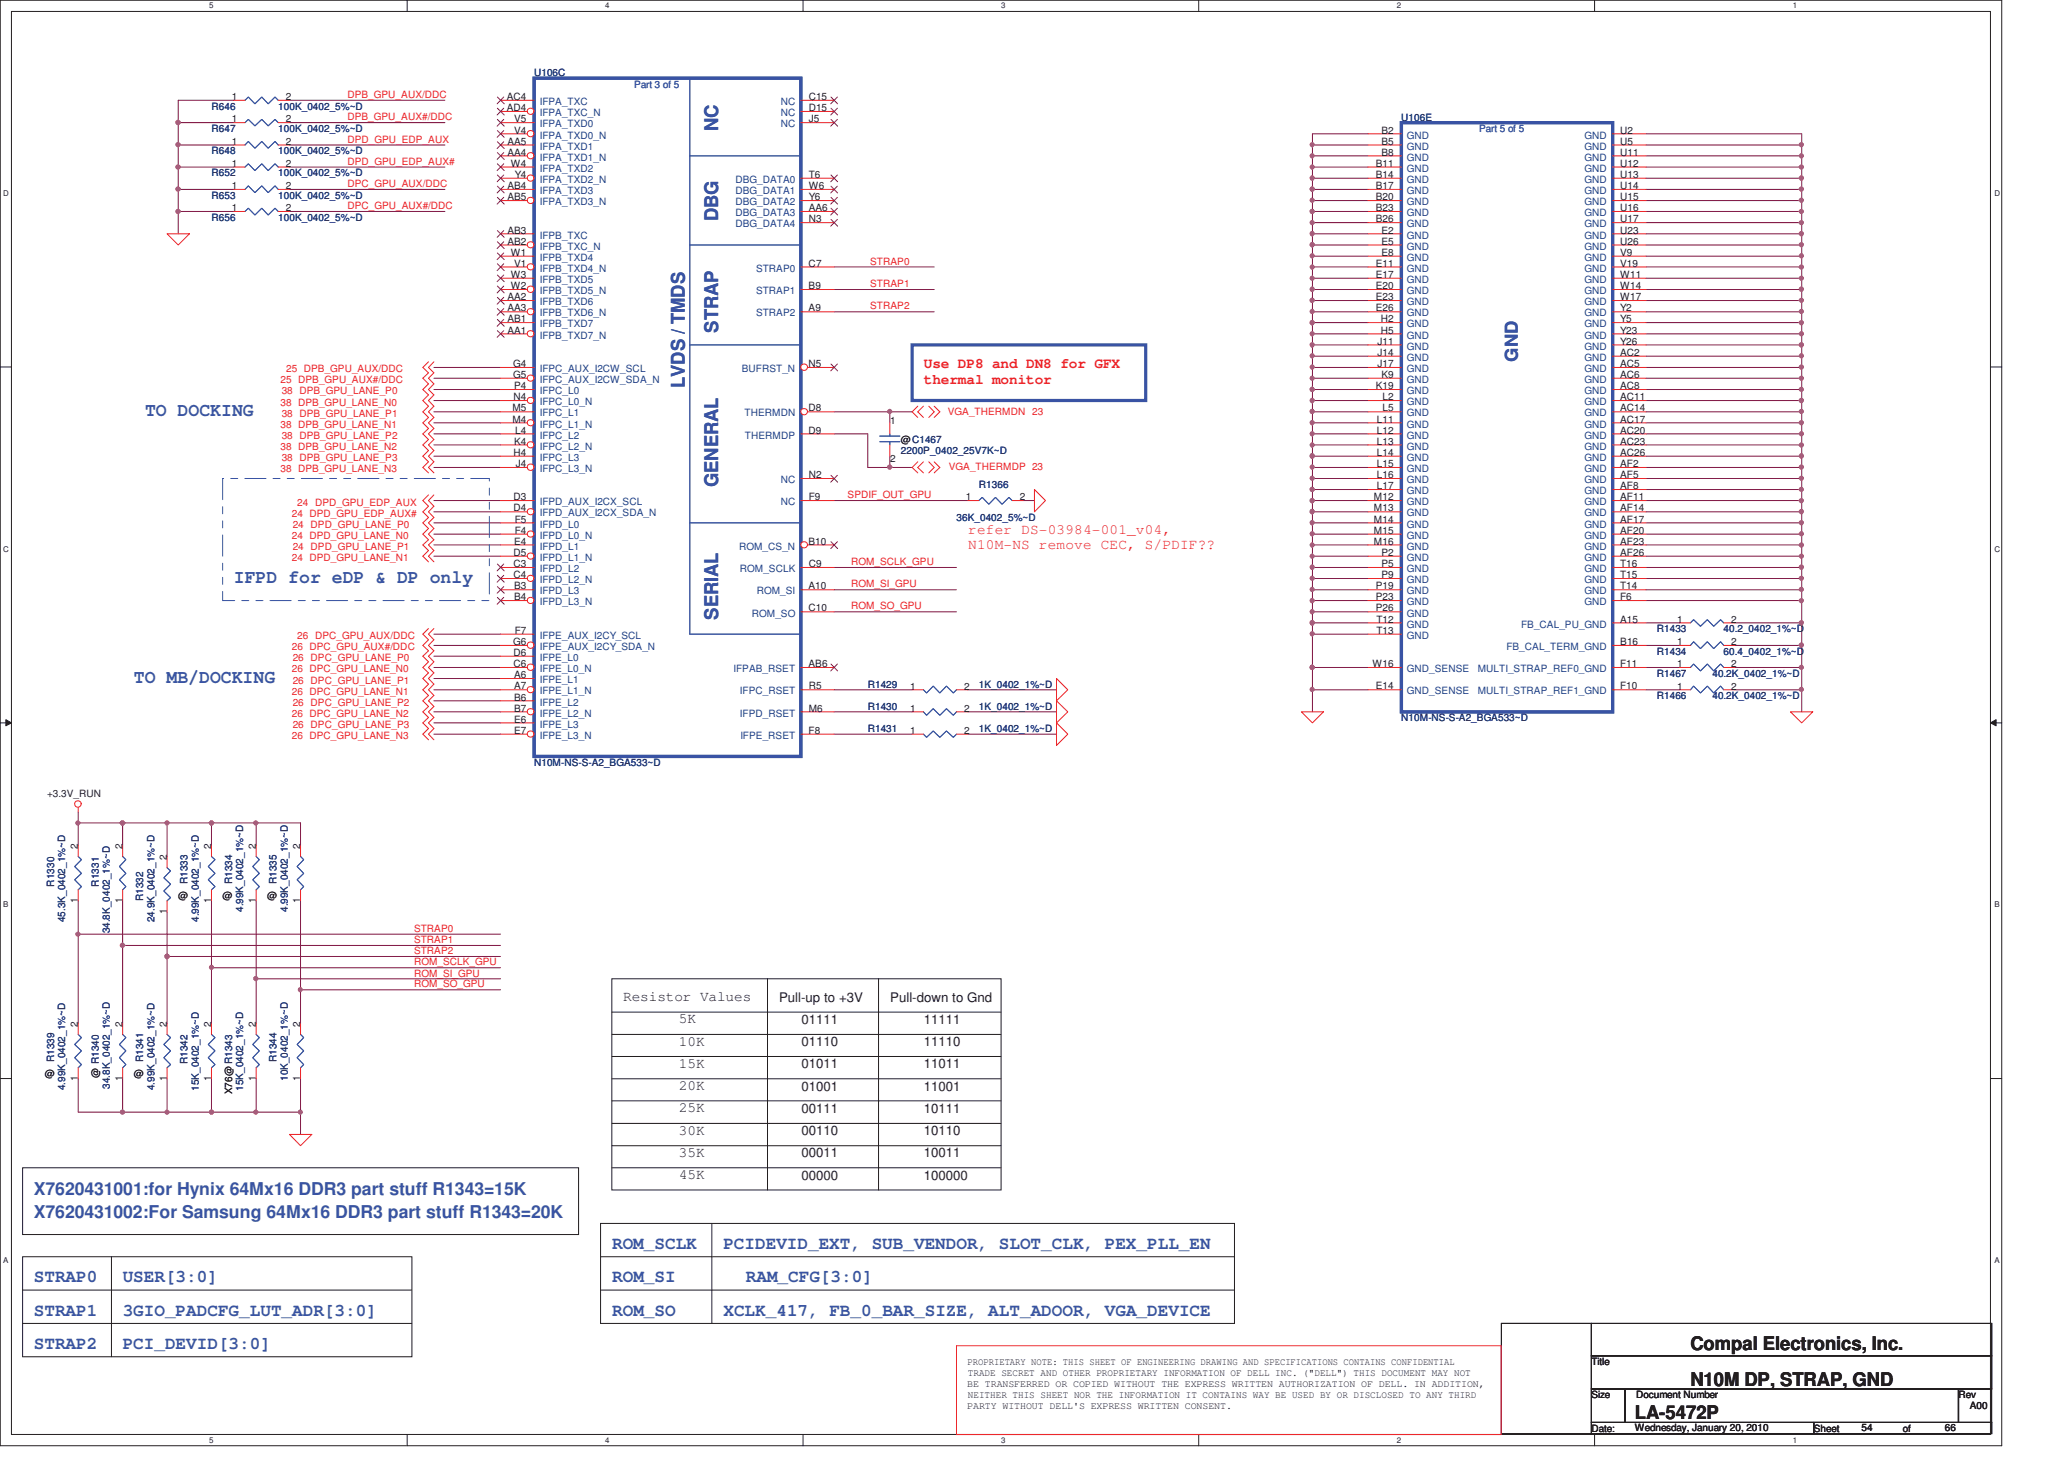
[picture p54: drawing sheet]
<svg xmlns="http://www.w3.org/2000/svg" width="297mm" height="210mm" viewBox="0 0 297 210" stroke-linecap="round" stroke-linejoin="round" font-family="sans-serif">
<defs><g id="words">
<g font-size="2.7" fill="#3953a4">
<text x="103.4" y="18.9" transform="rotate(-90 103.4 18.9)">NC</text>
<text x="103.4" y="31.9" transform="rotate(-90 103.4 31.9)">DBG</text>
<text x="103.4" y="47.9" transform="rotate(-90 103.4 47.9)">STRAP</text>
<text x="20.9" y="59.9">TO DOCKING</text>
<text x="98.5" y="55.9" transform="rotate(-90 98.5 55.9)">LVDS / TMDS</text>
<text x="103.4" y="70.1" transform="rotate(-90 103.4 70.1)">GENERAL</text>
<text x="33.7" y="83.9">IFPD for eDP &amp; DP only</text>
<text x="103.4" y="89.2" transform="rotate(-90 103.4 89.2)">SERIAL</text>
<text x="19.3" y="98.3">TO MB/DOCKING</text>
</g>
<g font-size="2.7" fill="#231f20">
<text x="243.3" y="194.3">Compal Electronics, Inc.</text>
<text x="243.3" y="199.4">N10M DP, STRAP, GND</text>
<text x="235.3" y="204.2">LA-5472P</text>
</g>
<g font-size="2.5" fill="#3953a4">
<text x="218.4" y="52.1" transform="rotate(-90 218.4 52.1)">GND</text>
<text x="4.9" y="172.1">X7620431001:for Hynix 64Mx16 DDR3 part stuff R1343=15K</text>
<text x="4.9" y="175.3">X7620431002:For Samsung 64Mx16 DDR3 part stuff R1343=20K</text>
<text x="88.1" y="179.7">ROM_SCLK</text>
<text x="104.1" y="179.7">PCIDEVID_EXT, SUB_VENDOR, SLOT_CLK, PEX_PLL_EN</text>
<text x="4.9" y="184.5">STRAP0</text>
<text x="17.7" y="184.5">USER[3:0]</text>
<text x="88.1" y="184.5">ROM_SI</text>
<text x="107.3" y="184.5">RAM_CFG[3:0]</text>
<text x="4.9" y="189.4">STRAP1</text>
<text x="17.7" y="189.4">3GIO_PADCFG_LUT_ADR[3:0]</text>
<text x="88.1" y="189.4">ROM_SO</text>
<text x="104.1" y="189.4">XCLK_417, FB_0_BAR_SIZE, ALT_ADOOR, VGA_DEVICE</text>
<text x="4.9" y="194.2">STRAP2</text>
<text x="17.7" y="194.2">PCI_DEVID[3:0]</text>
</g>
<g font-size="2.1" fill="#ed2024">
<text x="133" y="53">Use DP8 and DN8 for GFX</text>
<text x="133" y="55.3">thermal monitor</text>
<text x="139.3" y="76.9">refer DS-03984-001_v04,</text>
<text x="139.3" y="79">N10M-NS remove CEC, S/PDIF??</text>
</g>
<g font-size="2.1" fill="#231f20">
<text x="89.7" y="144">Resistor Values</text>
<text x="97.7" y="147.3">5K</text>
<text x="97.7" y="150.5">10K</text>
<text x="97.7" y="153.7">15K</text>
<text x="97.7" y="156.9">20K</text>
<text x="97.7" y="160.1">25K</text>
<text x="97.7" y="163.3">30K</text>
<text x="97.7" y="166.5">35K</text>
<text x="97.7" y="169.7">45K</text>
</g>
<g font-size="1.9" fill="#231f20">
<text x="112.1" y="144.1">Pull-up to +3V</text>
<text x="115.3" y="147.4">01111</text>
<text x="128.1" y="144.1">Pull-down to Gnd</text>
<text x="132.9" y="147.4">11111</text>
<text x="115.3" y="150.6">01110</text>
<text x="115.3" y="153.8">01011</text>
<text x="132.9" y="150.6">11110</text>
<text x="132.9" y="153.8">11011</text>
<text x="115.3" y="157">01001</text>
<text x="115.3" y="160.2">00111</text>
<text x="132.9" y="157">11001</text>
<text x="132.9" y="160.2">10111</text>
<text x="115.3" y="163.4">00110</text>
<text x="115.3" y="166.6">00011</text>
<text x="132.9" y="163.4">10110</text>
<text x="132.9" y="166.6">10011</text>
<text x="115.3" y="169.8">00000</text>
<text x="132.9" y="169.8">100000</text>
</g>
<g font-size="1.4" fill="#282973">
<text x="76.9" y="11">U106C</text>
<text x="30.4" y="15.8">R646</text>
<text x="40" y="15.8">100K_0402_5%~D</text>
<text x="201.7" y="17.4">U106E</text>
<text x="30.4" y="22.2">R648</text>
<text x="30.4" y="19">R647</text>
<text x="40" y="22.2">100K_0402_5%~D</text>
<text x="40" y="19">100K_0402_5%~D</text>
<text x="30.4" y="28.6">R653</text>
<text x="30.4" y="25.4">R652</text>
<text x="40" y="28.6">100K_0402_5%~D</text>
<text x="40" y="25.4">100K_0402_5%~D</text>
<text x="30.4" y="31.8">R656</text>
<text x="40" y="31.8">100K_0402_5%~D</text>
<text x="129.7" y="65.4">2200P_0402_25V7K~D</text>
<text x="140.9" y="70.2">R1366</text>
<text x="137.7" y="75">36K_0402_5%~D</text>
<text x="238.4" y="91">R1433</text>
<text x="238.4" y="94.2">R1434</text>
<text x="248" y="91">40.2_0402_1%~D</text>
<text x="248" y="94.2">60.4_0402_1%~D</text>
<text x="124.9" y="99">R1429</text>
<text x="140.9" y="99">1K_0402_1%~D</text>
<text x="238.4" y="100.6">R1466</text>
<text x="238.4" y="97.4">R1467</text>
<text x="246.4" y="100.6">40.2K_0402_1%~D</text>
<text x="246.4" y="97.4">40.2K_0402_1%~D</text>
<text x="124.9" y="105.4">R1431</text>
<text x="124.9" y="102.2">R1430</text>
<text x="140.9" y="105.4">1K_0402_1%~D</text>
<text x="140.9" y="102.2">1K_0402_1%~D</text>
<text x="201.7" y="103.8">N10M-NS-S-A2_BGA533~D</text>
<text x="76.9" y="110.2">N10M-NS-S-A2_BGA533~D</text>
<text x="7.8" y="127.6" transform="rotate(-90 7.8 127.6)">R1330</text>
<text x="14.2" y="127.6" transform="rotate(-90 14.2 127.6)">R1331</text>
<text x="20.6" y="129.7" transform="rotate(-90 20.6 129.7)">R1332</text>
<text x="27" y="127.2" transform="rotate(-90 27 127.2)">R1333</text>
<text x="33.4" y="127.2" transform="rotate(-90 33.4 127.2)">R1334</text>
<text x="35" y="131.3" transform="rotate(-90 35 131.3)">4.99K_0402_1%~D</text>
<text x="39.8" y="127.2" transform="rotate(-90 39.8 127.2)">R1335</text>
<text x="41.4" y="131.3" transform="rotate(-90 41.4 131.3)">4.99K_0402_1%~D</text>
<text x="9.4" y="132.7" transform="rotate(-90 9.4 132.7)">45.3K_0402_1%~D</text>
<text x="15.8" y="134.3" transform="rotate(-90 15.8 134.3)">34.8K_0402_1%~D</text>
<text x="22.2" y="132.7" transform="rotate(-90 22.2 132.7)">24.9K_0402_1%~D</text>
<text x="28.6" y="132.7" transform="rotate(-90 28.6 132.7)">4.99K_0402_1%~D</text>
<text x="7.8" y="152.9" transform="rotate(-90 7.8 152.9)">R1339</text>
<text x="20.6" y="152.9" transform="rotate(-90 20.6 152.9)">R1341</text>
<text x="27" y="153.2" transform="rotate(-90 27 153.2)">R1342</text>
<text x="39.8" y="152.9" transform="rotate(-90 39.8 152.9)">R1344</text>
<text x="41.4" y="155.6" transform="rotate(-90 41.4 155.6)">10K_0402_1%~D</text>
<text x="9.4" y="156.9" transform="rotate(-90 9.4 156.9)">4.99K_0402_1%~D</text>
<text x="15.8" y="156.7" transform="rotate(-90 15.8 156.7)">34.8K_0402_1%~D</text>
<text x="22.2" y="156.9" transform="rotate(-90 22.2 156.9)">4.99K_0402_1%~D</text>
<text x="28.6" y="157" transform="rotate(-90 28.6 157)">15K_0402_1%~D</text>
<text x="35" y="157" transform="rotate(-90 35 157)">15K_0402_1%~D</text>
</g>
<g font-size="1.4" fill="#231f20">
<text x="33.4" y="14.4">1</text>
<text x="33.4" y="17.6">1</text>
<text x="41.1" y="14.4">2</text>
<text x="41.1" y="17.6">2</text>
<text x="72.9" y="14.4">AC4</text>
<text x="72.9" y="16">AD4</text>
<text x="74" y="17.6">V5</text>
<text x="116.4" y="14.4">C15</text>
<text x="116.4" y="16">D15</text>
<text x="116.4" y="17.6">J5</text>
<text x="33.4" y="24">1</text>
<text x="33.4" y="20.8">1</text>
<text x="41.1" y="24">2</text>
<text x="41.1" y="20.8">2</text>
<text x="73" y="20.8">AA5</text>
<text x="73" y="22.4">AA4</text>
<text x="73.5" y="24">W4</text>
<text x="74" y="19.2">V4</text>
<text x="198" y="24">B11</text>
<text x="198.8" y="19.2">B2</text>
<text x="198.8" y="20.8">B5</text>
<text x="198.8" y="22.4">B8</text>
<text x="233.2" y="19.2">U2</text>
<text x="233.2" y="20.8">U5</text>
<text x="233.2" y="22.4">U11</text>
<text x="233.2" y="24">U12</text>
<text x="33.4" y="27.2">1</text>
<text x="41.1" y="27.2">2</text>
<text x="73" y="27.2">AB4</text>
<text x="73" y="28.8">AB5</text>
<text x="74.1" y="25.6">Y4</text>
<text x="116.4" y="25.6">T6</text>
<text x="116.4" y="27.2">W6</text>
<text x="116.4" y="28.8">Y6</text>
<text x="198" y="25.6">B14</text>
<text x="198" y="27.2">B17</text>
<text x="198" y="28.8">B20</text>
<text x="233.2" y="25.6">U13</text>
<text x="233.2" y="27.2">U14</text>
<text x="233.2" y="28.8">U15</text>
<text x="33.4" y="30.4">1</text>
<text x="41.1" y="30.4">2</text>
<text x="73" y="33.6">AB3</text>
<text x="73" y="35.2">AB2</text>
<text x="116.4" y="30.4">AA6</text>
<text x="116.4" y="32">N3</text>
<text x="198" y="30.4">B23</text>
<text x="198" y="32">B26</text>
<text x="198.8" y="33.6">E2</text>
<text x="198.8" y="35.2">E5</text>
<text x="233.2" y="30.4">U16</text>
<text x="233.2" y="32">U17</text>
<text x="233.2" y="33.6">U23</text>
<text x="233.2" y="35.2">U26</text>
<text x="73.5" y="36.8">W1</text>
<text x="73.5" y="40">W3</text>
<text x="73.5" y="41.6">W2</text>
<text x="74" y="38.4">V1</text>
<text x="116.4" y="38.4">C7</text>
<text x="116.4" y="41.6">B9</text>
<text x="198" y="38.4">E11</text>
<text x="198" y="40">E17</text>
<text x="198" y="41.6">E20</text>
<text x="198.8" y="36.8">E8</text>
<text x="233.2" y="36.8">V9</text>
<text x="233.2" y="38.4">V19</text>
<text x="233.2" y="40">W11</text>
<text x="233.2" y="41.6">W14</text>
<text x="73" y="43.2">AA2</text>
<text x="73" y="44.8">AA3</text>
<text x="73" y="46.4">AB1</text>
<text x="116.4" y="44.8">A9</text>
<text x="198" y="43.2">E23</text>
<text x="198" y="44.8">E26</text>
<text x="198.7" y="46.4">H2</text>
<text x="233.2" y="43.2">W17</text>
<text x="233.2" y="44.8">Y2</text>
<text x="233.2" y="46.4">Y5</text>
<text x="73" y="48">AA1</text>
<text x="73.9" y="52.8">G4</text>
<text x="116.4" y="52.8">N5</text>
<text x="198.2" y="49.6">J11</text>
<text x="198.2" y="51.2">J14</text>
<text x="198.2" y="52.8">J17</text>
<text x="198.7" y="48">H5</text>
<text x="233.2" y="48">Y23</text>
<text x="233.2" y="49.6">Y26</text>
<text x="233.2" y="51.2">AC2</text>
<text x="233.2" y="52.8">AC5</text>
<text x="73.7" y="59.2">M5</text>
<text x="73.9" y="54.4">G5</text>
<text x="73.9" y="57.6">N4</text>
<text x="74" y="56">P4</text>
<text x="116.4" y="59.2">D8</text>
<text x="198" y="56">K19</text>
<text x="198.8" y="54.4">K9</text>
<text x="199" y="57.6">L2</text>
<text x="199" y="59.2">L5</text>
<text x="233.2" y="54.4">AC6</text>
<text x="233.2" y="56">AC8</text>
<text x="233.2" y="57.6">AC11</text>
<text x="233.2" y="59.2">AC14</text>
<text x="73.7" y="60.8">M4</text>
<text x="73.9" y="65.6">H4</text>
<text x="74" y="64">K4</text>
<text x="74.2" y="62.4">L4</text>
<text x="116.4" y="62.4">D9</text>
<text x="128.1" y="61">1</text>
<text x="129.7" y="63.8">@C1467</text>
<text x="198.2" y="60.8">L11</text>
<text x="198.2" y="62.4">L12</text>
<text x="198.2" y="64">L13</text>
<text x="198.2" y="65.6">L14</text>
<text x="233.2" y="60.8">AC17</text>
<text x="233.2" y="62.4">AC20</text>
<text x="233.2" y="64">AC23</text>
<text x="233.2" y="65.6">AC26</text>
<text x="73.9" y="72">D3</text>
<text x="74.2" y="67.2">J4</text>
<text x="116.4" y="72">F9</text>
<text x="116.4" y="68.8">N2</text>
<text x="128.1" y="66.5">2</text>
<text x="197.7" y="72">M12</text>
<text x="198.2" y="67.2">L15</text>
<text x="198.2" y="68.8">L16</text>
<text x="198.2" y="70.4">L17</text>
<text x="233.2" y="67.2">AF2</text>
<text x="233.2" y="68.8">AF5</text>
<text x="233.2" y="70.4">AF8</text>
<text x="233.2" y="72">AF11</text>
<text x="73.9" y="73.6">D4</text>
<text x="74.1" y="75.2">F5</text>
<text x="74.1" y="76.8">F4</text>
<text x="139" y="72">1</text>
<text x="146.8" y="72">2</text>
<text x="197.7" y="73.6">M13</text>
<text x="197.7" y="75.2">M14</text>
<text x="197.7" y="76.8">M15</text>
<text x="233.2" y="73.6">AF14</text>
<text x="233.2" y="75.2">AF17</text>
<text x="233.2" y="76.8">AF20</text>
<text x="73.9" y="80">D5</text>
<text x="73.9" y="81.6">C3</text>
<text x="73.9" y="83.2">C4</text>
<text x="74" y="78.4">E4</text>
<text x="116.4" y="78.4">B10</text>
<text x="116.4" y="81.6">C9</text>
<text x="197.7" y="78.4">M16</text>
<text x="198.8" y="80">P2</text>
<text x="198.8" y="81.6">P5</text>
<text x="198.8" y="83.2">P9</text>
<text x="233.2" y="83.2">T15</text>
<text x="233.2" y="81.6">T16</text>
<text x="233.2" y="78.4">AF23</text>
<text x="233.2" y="80">AF26</text>
<text x="74" y="84.8">B3</text>
<text x="74" y="86.4">B4</text>
<text x="116.4" y="84.8">A10</text>
<text x="116.4" y="88">C10</text>
<text x="198" y="84.8">P19</text>
<text x="198" y="86.4">P23</text>
<text x="198" y="88">P26</text>
<text x="198.1" y="89.6">T12</text>
<text x="233.2" y="84.8">T14</text>
<text x="233.2" y="86.4">F6</text>
<text x="233.2" y="89.6">A15</text>
<text x="241.4" y="89.6">1</text>
<text x="249.2" y="89.6">2</text>
<text x="73.9" y="92.8">G6</text>
<text x="73.9" y="94.4">D6</text>
<text x="74.1" y="91.2">F7</text>
<text x="198.1" y="91.2">T13</text>
<text x="233.2" y="92.8">B16</text>
<text x="241.4" y="92.8">1</text>
<text x="241.4" y="96">1</text>
<text x="249.2" y="92.8">2</text>
<text x="249.2" y="96">2</text>
<text x="73.9" y="96">C6</text>
<text x="74" y="97.6">A6</text>
<text x="74" y="99.2">A7</text>
<text x="74" y="100.8">B6</text>
<text x="116.4" y="96">AB6</text>
<text x="116.4" y="99.2">R5</text>
<text x="131" y="99.2">1</text>
<text x="138.8" y="99.2">2</text>
<text x="197.5" y="96">W16</text>
<text x="198" y="99.2">E14</text>
<text x="233.2" y="99.2">F10</text>
<text x="233.2" y="96">F11</text>
<text x="241.4" y="99.2">1</text>
<text x="249.2" y="99.2">2</text>
<text x="74" y="102.4">B7</text>
<text x="74" y="104">E6</text>
<text x="74" y="105.6">E7</text>
<text x="116.4" y="105.6">F8</text>
<text x="116.4" y="102.4">M6</text>
<text x="131" y="105.6">1</text>
<text x="131" y="102.4">1</text>
<text x="138.8" y="105.6">2</text>
<text x="138.8" y="102.4">2</text>
<text x="6.8" y="114.7">+3.3V_RUN</text>
<text x="11.2" y="122.2" transform="rotate(-90 11.2 122.2)">2</text>
<text x="17.6" y="122.2" transform="rotate(-90 17.6 122.2)">2</text>
<text x="24" y="123.8" transform="rotate(-90 24 123.8)">2</text>
<text x="30.4" y="122.2" transform="rotate(-90 30.4 122.2)">2</text>
<text x="36.8" y="122.2" transform="rotate(-90 36.8 122.2)">2</text>
<text x="43.2" y="122.2" transform="rotate(-90 43.2 122.2)">2</text>
<text x="11.2" y="130" transform="rotate(-90 11.2 130)">1</text>
<text x="17.6" y="130" transform="rotate(-90 17.6 130)">1</text>
<text x="24" y="131.6" transform="rotate(-90 24 131.6)">1</text>
<text x="25.6" y="129.4">@</text>
<text x="30.4" y="130" transform="rotate(-90 30.4 130)">1</text>
<text x="32" y="129.4">@</text>
<text x="36.8" y="130" transform="rotate(-90 36.8 130)">1</text>
<text x="38.4" y="129.4">@</text>
<text x="43.2" y="130" transform="rotate(-90 43.2 130)">1</text>
<text x="11.2" y="147.8" transform="rotate(-90 11.2 147.8)">2</text>
<text x="17.6" y="147.8" transform="rotate(-90 17.6 147.8)">2</text>
<text x="24" y="147.8" transform="rotate(-90 24 147.8)">2</text>
<text x="30.4" y="147.8" transform="rotate(-90 30.4 147.8)">2</text>
<text x="36.8" y="147.8" transform="rotate(-90 36.8 147.8)">2</text>
<text x="43.2" y="147.8" transform="rotate(-90 43.2 147.8)">2</text>
<text x="6.4" y="155">@</text>
<text x="11.2" y="155.6" transform="rotate(-90 11.2 155.6)">1</text>
<text x="14.2" y="155.1" transform="rotate(-90 14.2 155.1)">@ R1340</text>
<text x="17.6" y="155.6" transform="rotate(-90 17.6 155.6)">1</text>
<text x="19.3" y="155">@</text>
<text x="24" y="155.6" transform="rotate(-90 24 155.6)">1</text>
<text x="30.4" y="155.6" transform="rotate(-90 30.4 155.6)">1</text>
<text x="36.8" y="155.6" transform="rotate(-90 36.8 155.6)">1</text>
<text x="43.2" y="155.6" transform="rotate(-90 43.2 155.6)">1</text>
<text x="33.4" y="157.5" transform="rotate(-90 33.4 157.5)">X76@ R1343</text>
<text x="139.3" y="196.5">PROPRIETARY NOTE: THIS SHEET OF ENGINEERING DRAWING AND SPECIFICATIONS CONTAINS CONFIDENTIAL</text>
<text x="229" y="196.5">Title</text>
<text x="139.2" y="199.6">BE TRANSFERRED OR COPIED WITHOUT THE EXPRESS WRITTEN AUTHORIZATION OF DELL. IN ADDITION,</text>
<text x="139.2" y="202.7">PARTY WITHOUT DELL'S EXPRESS WRITTEN CONSENT.</text>
<text x="139.3" y="198">TRADE SECRET AND OTHER PROPRIETARY INFORMATION OF DELL INC. (&quot;DELL&quot;) THIS DOCUMENT MAY NOT</text>
<text x="139.3" y="201.2">NEITHER THIS SHEET NOR THE INFORMATION IT CONTAINS WAY BE USED BY OR DISCLOSED TO ANY THIRD</text>
<text x="229" y="201.2">Size</text>
<text x="235.5" y="201.2">Document Number</text>
<text x="281.8" y="201.2">Rev</text>
<text x="283.5" y="202.9">A00</text>
<text x="229" y="206.1">Date:</text>
<text x="235.3" y="205.9">Wednesday, January 20, 2010</text>
<text x="261" y="206.1">Sheet</text>
<text x="267.9" y="205.9">54</text>
<text x="273.8" y="206.1">of</text>
<text x="279.9" y="205.9">66</text>
</g>
<g font-size="1.4" fill="#ed2024">
<text x="50" y="17.3">DPB_GPU_AUX#/DDC</text>
<text x="50" y="14.1">DPB_GPU_AUX/DDC</text>
<text x="50" y="23.7">DPD_GPU_EDP_AUX#</text>
<text x="50" y="20.5">DPD_GPU_EDP_AUX</text>
<text x="50" y="26.9">DPC_GPU_AUX/DDC</text>
<text x="50" y="30.1">DPC_GPU_AUX#/DDC</text>
<text x="125.2" y="38.1">STRAP0</text>
<text x="125.2" y="41.3">STRAP1</text>
<text x="125.2" y="44.5">STRAP2</text>
<text x="41.2" y="53.6">25 DPB_GPU_AUX/DDC</text>
<text x="40.4" y="58.4">38 DPB_GPU_LANE_N0</text>
<text x="40.4" y="55.1">25 DPB_GPU_AUX#/DDC</text>
<text x="40.5" y="56.8">38 DPB_GPU_LANE_P0</text>
<text x="40.5" y="60">38 DPB_GPU_LANE_P1</text>
<text x="136.4" y="59.7">VGA_THERMDN 23</text>
<text x="40.4" y="61.6">38 DPB_GPU_LANE_N1</text>
<text x="40.4" y="64.8">38 DPB_GPU_LANE_N2</text>
<text x="40.5" y="63.2">38 DPB_GPU_LANE_P2</text>
<text x="40.4" y="68">38 DPB_GPU_LANE_N3</text>
<text x="40.5" y="66.4">38 DPB_GPU_LANE_P3</text>
<text x="122" y="71.7">SPDIF_OUT_GPU</text>
<text x="136.5" y="67.6">VGA_THERMDP 23</text>
<text x="42" y="74.4">24 DPD_GPU_EDP_AUX#</text>
<text x="42" y="77.5">24 DPD_GPU_LANE_N0</text>
<text x="42.1" y="76">24 DPD_GPU_LANE_P0</text>
<text x="42.8" y="72.8">24 DPD_GPU_EDP_AUX</text>
<text x="42" y="80.8">24 DPD_GPU_LANE_N1</text>
<text x="42.1" y="79.2">24 DPD_GPU_LANE_P1</text>
<text x="122.5" y="81.3">ROM_SCLK_GPU</text>
<text x="122.5" y="84.5">ROM_SI_GPU</text>
<text x="122.5" y="87.7">ROM_SO_GPU</text>
<text x="42" y="93.6">26 DPC_GPU_AUX#/DDC</text>
<text x="42.1" y="95.1">26 DPC_GPU_LANE_P0</text>
<text x="42.8" y="92">26 DPC_GPU_AUX/DDC</text>
<text x="42" y="96.8">26 DPC_GPU_LANE_N0</text>
<text x="42" y="100">26 DPC_GPU_LANE_N1</text>
<text x="42.1" y="101.6">26 DPC_GPU_LANE_P2</text>
<text x="42.1" y="98.4">26 DPC_GPU_LANE_P1</text>
<text x="42" y="103.2">26 DPC_GPU_LANE_N2</text>
<text x="42" y="106.4">26 DPC_GPU_LANE_N3</text>
<text x="42.1" y="104.8">26 DPC_GPU_LANE_P3</text>
<text x="59.6" y="135.7">STRAP1</text>
<text x="59.6" y="134.1">STRAP0</text>
<text x="59.6" y="137.3">STRAP2</text>
<text x="59.6" y="138.9">ROM_SCLK_GPU</text>
<text x="59.6" y="140.6">ROM_SI_GPU</text>
<text x="59.6" y="142.1">ROM_SO_GPU</text>
</g>
<g font-size="1.4" fill="#1d437e">
<text x="77.7" y="15.1">IFPA_TXC</text>
<text x="77.7" y="16.7">IFPA_TXC_N</text>
<text x="112.4" y="15.1">NC</text>
<text x="112.4" y="16.7">NC</text>
<text x="77.7" y="18.3">IFPA_TXD0</text>
<text x="77.7" y="19.9">IFPA_TXD0_N</text>
<text x="77.7" y="21.5">IFPA_TXD1</text>
<text x="77.7" y="23.1">IFPA_TXD1_N</text>
<text x="112.4" y="18.3">NC</text>
<text x="202.5" y="19.9">GND</text>
<text x="202.5" y="21.5">GND</text>
<text x="202.5" y="23.1">GND</text>
<text x="228" y="19.9">GND</text>
<text x="228" y="21.5">GND</text>
<text x="228" y="23.1">GND</text>
<text x="77.7" y="24.7">IFPA_TXD2</text>
<text x="77.7" y="26.3">IFPA_TXD2_N</text>
<text x="77.7" y="27.9">IFPA_TXD3</text>
<text x="77.7" y="29.5">IFPA_TXD3_N</text>
<text x="105.8" y="26.3">DBG_DATA0</text>
<text x="105.8" y="27.9">DBG_DATA1</text>
<text x="105.8" y="29.5">DBG_DATA2</text>
<text x="202.5" y="24.7">GND</text>
<text x="202.5" y="26.3">GND</text>
<text x="202.5" y="27.9">GND</text>
<text x="202.5" y="29.5">GND</text>
<text x="228" y="24.7">GND</text>
<text x="228" y="26.3">GND</text>
<text x="228" y="27.9">GND</text>
<text x="228" y="29.5">GND</text>
<text x="77.7" y="34.3">IFPB_TXC</text>
<text x="77.7" y="36">IFPB_TXC_N</text>
<text x="105.8" y="31.1">DBG_DATA3</text>
<text x="105.8" y="32.7">DBG_DATA4</text>
<text x="202.5" y="31.1">GND</text>
<text x="202.5" y="32.7">GND</text>
<text x="202.5" y="34.3">GND</text>
<text x="202.5" y="36">GND</text>
<text x="228" y="31.1">GND</text>
<text x="228" y="32.7">GND</text>
<text x="228" y="34.3">GND</text>
<text x="228" y="36">GND</text>
<text x="77.7" y="37.5">IFPB_TXD4</text>
<text x="77.7" y="39.1">IFPB_TXD4_N</text>
<text x="77.7" y="40.7">IFPB_TXD5</text>
<text x="108.8" y="39.1">STRAP0</text>
<text x="202.5" y="37.5">GND</text>
<text x="202.5" y="39.1">GND</text>
<text x="202.5" y="40.7">GND</text>
<text x="228" y="37.5">GND</text>
<text x="228" y="39.1">GND</text>
<text x="228" y="40.7">GND</text>
<text x="77.7" y="42.3">IFPB_TXD5_N</text>
<text x="77.7" y="43.9">IFPB_TXD6</text>
<text x="77.7" y="45.5">IFPB_TXD6_N</text>
<text x="77.7" y="47.1">IFPB_TXD7</text>
<text x="108.8" y="45.5">STRAP2</text>
<text x="108.8" y="42.3">STRAP1</text>
<text x="202.5" y="42.3">GND</text>
<text x="202.5" y="43.9">GND</text>
<text x="202.5" y="45.5">GND</text>
<text x="202.5" y="47.1">GND</text>
<text x="228" y="42.3">GND</text>
<text x="228" y="43.9">GND</text>
<text x="228" y="45.5">GND</text>
<text x="228" y="47.1">GND</text>
<text x="77.7" y="48.7">IFPB_TXD7_N</text>
<text x="77.7" y="53.6">IFPC_AUX_I2CW_SCL</text>
<text x="106.8" y="53.6">BUFRST_N</text>
<text x="202.5" y="48.7">GND</text>
<text x="202.5" y="50.3">GND</text>
<text x="202.5" y="51.9">GND</text>
<text x="202.5" y="53.6">GND</text>
<text x="228" y="48.7">GND</text>
<text x="228" y="50.3">GND</text>
<text x="228" y="51.9">GND</text>
<text x="228" y="53.6">GND</text>
<text x="77.7" y="55.1">IFPC_AUX_I2CW_SDA_N</text>
<text x="77.7" y="56.7">IFPC_L0</text>
<text x="77.7" y="58.3">IFPC_L0_N</text>
<text x="77.7" y="59.9">IFPC_L1</text>
<text x="107.1" y="59.9">THERMDN</text>
<text x="202.5" y="55.1">GND</text>
<text x="202.5" y="56.7">GND</text>
<text x="202.5" y="58.3">GND</text>
<text x="202.5" y="59.9">GND</text>
<text x="228" y="55.1">GND</text>
<text x="228" y="56.7">GND</text>
<text x="228" y="58.3">GND</text>
<text x="228" y="59.9">GND</text>
<text x="77.7" y="61.6">IFPC_L1_N</text>
<text x="77.7" y="63.1">IFPC_L2</text>
<text x="77.7" y="64.7">IFPC_L2_N</text>
<text x="107.2" y="63.1">THERMDP</text>
<text x="202.5" y="61.6">GND</text>
<text x="202.5" y="63.1">GND</text>
<text x="202.5" y="64.7">GND</text>
<text x="228" y="61.6">GND</text>
<text x="228" y="63.1">GND</text>
<text x="228" y="64.7">GND</text>
<text x="77.7" y="66.3">IFPC_L3</text>
<text x="77.7" y="67.9">IFPC_L3_N</text>
<text x="112.4" y="69.5">NC</text>
<text x="202.5" y="66.3">GND</text>
<text x="202.5" y="67.9">GND</text>
<text x="202.5" y="69.5">GND</text>
<text x="202.5" y="71.1">GND</text>
<text x="228" y="66.3">GND</text>
<text x="228" y="67.9">GND</text>
<text x="228" y="69.5">GND</text>
<text x="228" y="71.1">GND</text>
<text x="77.7" y="72.7">IFPD_AUX_I2CX_SCL</text>
<text x="77.7" y="74.3">IFPD_AUX_I2CX_SDA_N</text>
<text x="77.7" y="76">IFPD_L0</text>
<text x="77.7" y="77.5">IFPD_L0_N</text>
<text x="112.4" y="72.7">NC</text>
<text x="202.5" y="72.7">GND</text>
<text x="202.5" y="74.3">GND</text>
<text x="202.5" y="76">GND</text>
<text x="202.5" y="77.5">GND</text>
<text x="228" y="74.3">GND</text>
<text x="228" y="76">GND</text>
<text x="228" y="77.5">GND</text>
<text x="228" y="72.7">GND</text>
<text x="77.7" y="79.1">IFPD_L1</text>
<text x="77.7" y="80.7">IFPD_L1_N</text>
<text x="77.7" y="82.3">IFPD_L2</text>
<text x="77.7" y="83.9">IFPD_L2_N</text>
<text x="106.4" y="79.1">ROM_CS_N</text>
<text x="106.5" y="82.3">ROM_SCLK</text>
<text x="202.5" y="79.1">GND</text>
<text x="202.5" y="80.7">GND</text>
<text x="202.5" y="82.3">GND</text>
<text x="202.5" y="83.9">GND</text>
<text x="228" y="83.9">GND</text>
<text x="228" y="82.3">GND</text>
<text x="228" y="79.1">GND</text>
<text x="228" y="80.7">GND</text>
<text x="77.7" y="85.6">IFPD_L3</text>
<text x="77.7" y="87.1">IFPD_L3_N</text>
<text x="108.2" y="88.7">ROM_SO</text>
<text x="108.9" y="85.6">ROM_SI</text>
<text x="202.5" y="85.6">GND</text>
<text x="202.5" y="87.1">GND</text>
<text x="202.5" y="88.7">GND</text>
<text x="228" y="85.6">GND</text>
<text x="228" y="87.1">GND</text>
<text x="77.7" y="91.9">IFPE_AUX_I2CY_SCL</text>
<text x="77.7" y="93.6">IFPE_AUX_I2CY_SDA_N</text>
<text x="77.7" y="95.1">IFPE_L0</text>
<text x="202.5" y="90.3">GND</text>
<text x="202.5" y="91.9">GND</text>
<text x="216.8" y="93.6">FB_CAL_TERM_GND</text>
<text x="218.9" y="90.3">FB_CAL_PU_GND</text>
<text x="77.7" y="96.7">IFPE_L0_N</text>
<text x="77.7" y="98.3">IFPE_L1</text>
<text x="77.7" y="99.9">IFPE_L1_N</text>
<text x="77.7" y="101.6">IFPE_L2</text>
<text x="105.6" y="96.7">IFPAB_RSET</text>
<text x="106.5" y="99.9">IFPC_RSET</text>
<text x="202.5" y="99.9">GND_SENSE</text>
<text x="202.5" y="96.7">GND_SENSE</text>
<text x="212.7" y="99.9">MULTI_STRAP_REF1_GND</text>
<text x="212.7" y="96.7">MULTI_STRAP_REF0_GND</text>
<text x="77.7" y="103.1">IFPE_L2_N</text>
<text x="77.7" y="104.7">IFPE_L3</text>
<text x="77.7" y="106.3">IFPE_L3_N</text>
<text x="106.5" y="103.1">IFPD_RSET</text>
<text x="106.5" y="106.3">IFPE_RSET</text>
</g>
<g font-size="1.4" fill="#3953a4">
<text x="91.3" y="12.6">Part 3 of 5</text>
<text x="212.9" y="19">Part 5 of 5</text>
</g>
<g font-size="1.1" fill="#231f20">
<text x="30.1" y="1.2">5</text>
<text x="87.1" y="1.2">4</text>
<text x="144.1" y="1.2">3</text>
<text x="201" y="1.2">2</text>
<text x="258" y="1.2">1</text>
<text x=".5" y="28.2">D</text>
<text x="287" y="28.2">D</text>
<text x=".5" y="79.4">C</text>
<text x="287" y="79.4">C</text>
<text x=".5" y="130.6">B</text>
<text x="287" y="130.6">B</text>
<text x=".5" y="181.8">A</text>
<text x="287" y="181.8">A</text>
<text x="30.1" y="207.6">5</text>
<text x="87.1" y="207.6">4</text>
<text x="144.1" y="207.6">3</text>
<text x="201" y="207.6">2</text>
<text x="258" y="207.6">1</text>
</g>
</g></defs>
<path d="M0 0h288.1v208.1h-288.1zM1.6 1.6h284.9v204.8h-284.9z" fill="none" stroke="#231f20" stroke-width=".14"/>
<g fill="#fff">
<path d="M30.1 .2h.6v1.2h-.6z"/>
<path d="M30.1 206.6h.6v1.2h-.6z"/>
</g>
<path d="M58.6 0v1.6M58.6 206.4v1.7" fill="none" stroke="#231f20" stroke-width=".14"/>
<g fill="#fff">
<path d="M87 .2h.6v1.2h-.6z"/>
<path d="M87 206.6h.6v1.2h-.6z"/>
</g>
<path d="M115.6 0v1.6M115.6 206.4v1.7" fill="none" stroke="#231f20" stroke-width=".14"/>
<g fill="#fff">
<path d="M144 .2h.6v1.2h-.6z"/>
<path d="M144 206.6h.6v1.2h-.6z"/>
</g>
<path d="M172.5 0v1.6M172.5 206.4v1.7" fill="none" stroke="#231f20" stroke-width=".14"/>
<g fill="#fff">
<path d="M200.9 .2h.6v1.2h-.6z"/>
<path d="M200.9 206.6h.6v1.2h-.6z"/>
</g>
<path d="M229.5 0v1.6M229.5 206.4v1.7" fill="none" stroke="#231f20" stroke-width=".14"/>
<g fill="#fff">
<path d="M257.9 .2h.6v1.2h-.6z"/>
<path d="M257.9 206.6h.6v1.2h-.6z"/>
<path d="M.5 27.2h.7v1.2h-.7z"/>
<path d="M286.9 27.2h.7v1.2h-.7z"/>
<path d="M.5 78.4h.7v1.2h-.7z"/>
<path d="M286.9 78.4h.7v1.2h-.7z"/>
</g>
<path d="M0 52.8h1.6M286.5 52.8h1.6" fill="none" stroke="#231f20" stroke-width=".14"/>
<g fill="#fff">
<path d="M.5 129.6h.7v1.2h-.7z"/>
<path d="M286.9 129.6h.7v1.2h-.7z"/>
</g>
<path d="M0 104h1.6M286.5 104h1.6" fill="none" stroke="#231f20" stroke-width=".14"/>
<path d="M.8 103.6l.8 .4-.8 .5z" fill="#231f20"/>
<path d="M.8 103.6l.8 .4-.8 .5z" fill="none" stroke="#231f20" stroke-width=".14"/>
<path d="M286.5 104l.8-.4v.9z" fill="#231f20"/>
<path d="M286.5 104l.8-.4v.9z" fill="none" stroke="#231f20" stroke-width=".14"/>
<g fill="#fff">
<path d="M.5 180.8h.7v1.2h-.7z"/>
<path d="M286.9 180.8h.7v1.2h-.7z"/>
</g>
<path d="M0 155.2h1.6M286.5 155.2h1.6" fill="none" stroke="#231f20" stroke-width=".14"/>
<g fill="none" stroke="#7f1442" stroke-width=".14">
<path d="M120.1 38.4h14.3M120.1 41.7h14.3M120.1 44.9h14.3M131.3 59.3h-3.2v1.6M62.4 73.7h9.6M62.4 72h9.6M62.4 76.9h9.6M62.4 75.3h9.6M62.4 78.4h9.6M124.9 62.4v4.9M128.1 67.3h3.2M62.4 80h9.6"/>
<path d="M62.4 91.3h9.6M62.4 92.9h9.6M62.4 99.3h9.6M62.4 96.1h9.6M62.4 94.4h9.6M62.4 97.7h9.6M120.1 84.9h17.6M120.1 88.1h17.6M120.1 81.7h17.6M62.4 100.9h9.6M62.4 102.5h9.6M62.4 105.7h9.6"/>
<path d="M62.4 104h9.6"/>
</g>
<circle cx="128" cy="59.2" r=".29" fill="#b9529f"/>
<circle cx="128" cy="59.2" r=".29" fill="none" stroke="#b9529f" stroke-width=".14"/>
<path d="M128.1 65.7v1.6" fill="none" stroke="#7f1442" stroke-width=".14"/>
<circle cx="128" cy="67.2" r=".29" fill="#b9529f"/>
<circle cx="128" cy="67.2" r=".29" fill="none" stroke="#b9529f" stroke-width=".14"/>
<path d="M120.1 59.3h8M120.1 62.4h4.8M124.9 67.3h3.2M17.6 136.1h54.4" fill="none" stroke="#7f1442" stroke-width=".14"/>
<circle cx="17.6" cy="136" r=".31" fill="#b9529f"/>
<circle cx="17.6" cy="136" r=".31" fill="none" stroke="#b9529f" stroke-width=".14"/>
<path d="M11.3 134.4h60.7M17.6 129.6v6.5" fill="none" stroke="#7f1442" stroke-width=".14"/>
<circle cx="11.2" cy="134.4" r=".29" fill="#b9529f"/>
<circle cx="11.2" cy="134.4" r=".29" fill="none" stroke="#b9529f" stroke-width=".14"/>
<path d="M11.3 129.6v17.7M17.6 136.1v11.2M24 137.7h48" fill="none" stroke="#7f1442" stroke-width=".14"/>
<circle cx="24" cy="137.6" r=".31" fill="#b9529f"/>
<circle cx="24" cy="137.6" r=".31" fill="none" stroke="#b9529f" stroke-width=".14"/>
<path d="M24 131.3v16" fill="none" stroke="#7f1442" stroke-width=".14"/>
<circle cx="24" cy="137.6" r=".31" fill="#b9529f"/>
<circle cx="24" cy="137.6" r=".31" fill="none" stroke="#b9529f" stroke-width=".14"/>
<path d="M11.3 116.9v1.5h6.3" fill="none" stroke="#7f1442" stroke-width=".14"/>
<circle cx="17.6" cy="118.4" r=".31" fill="#b9529f"/>
<circle cx="17.6" cy="118.4" r=".31" fill="none" stroke="#b9529f" stroke-width=".14"/>
<circle cx="11.2" cy="118.4" r=".3" fill="#b9529f"/>
<circle cx="11.2" cy="118.4" r=".3" fill="none" stroke="#b9529f" stroke-width=".14"/>
<path d="M11.3 118.4v3.3M24 118.4h-6.4v3.3M43.3 118.4v3.3" fill="none" stroke="#7f1442" stroke-width=".14"/>
<circle cx="17.6" cy="118.4" r=".31" fill="#b9529f"/>
<circle cx="17.6" cy="118.4" r=".31" fill="none" stroke="#b9529f" stroke-width=".14"/>
<path d="M30.4 118.4h-6.4v4.9" fill="none" stroke="#7f1442" stroke-width=".14"/>
<circle cx="30.4" cy="118.4" r=".3" fill="#b9529f"/>
<circle cx="30.4" cy="118.4" r=".3" fill="none" stroke="#b9529f" stroke-width=".14"/>
<circle cx="24" cy="118.4" r=".3" fill="#b9529f"/>
<circle cx="24" cy="118.4" r=".3" fill="none" stroke="#b9529f" stroke-width=".14"/>
<path d="M36.9 118.4h6.4" fill="none" stroke="#7f1442" stroke-width=".14"/>
<circle cx="36.8" cy="118.4" r=".29" fill="#b9529f"/>
<circle cx="36.8" cy="118.4" r=".29" fill="none" stroke="#b9529f" stroke-width=".14"/>
<path d="M30.4 118.4v3.3M36.9 118.4v3.3M30.4 139.3v8M36.9 129.6v11.3M43.3 129.6v12.9M17.6 160.1h6.4" fill="none" stroke="#7f1442" stroke-width=".14"/>
<circle cx="17.6" cy="160.1" r=".31" fill="#b9529f"/>
<circle cx="17.6" cy="160.1" r=".31" fill="none" stroke="#b9529f" stroke-width=".14"/>
<path d="M11.3 155.3v4.8M36.9 155.3v4.8h6.4v3.2" fill="none" stroke="#7f1442" stroke-width=".14"/>
<circle cx="43.2" cy="160.1" r=".29" fill="#b9529f"/>
<circle cx="43.2" cy="160.1" r=".29" fill="none" stroke="#b9529f" stroke-width=".14"/>
<circle cx="36.8" cy="160.1" r=".29" fill="#b9529f"/>
<circle cx="36.8" cy="160.1" r=".29" fill="none" stroke="#b9529f" stroke-width=".14"/>
<path d="M17.6 155.3v4.8M24 155.3v4.8h6.4v-4.8" fill="none" stroke="#7f1442" stroke-width=".14"/>
<circle cx="30.4" cy="160.1" r=".29" fill="#b9529f"/>
<circle cx="30.4" cy="160.1" r=".29" fill="none" stroke="#b9529f" stroke-width=".14"/>
<circle cx="24" cy="160.1" r=".29" fill="#b9529f"/>
<circle cx="24" cy="160.1" r=".29" fill="none" stroke="#b9529f" stroke-width=".14"/>
<path d="M30.4 139.3h41.6M43.3 155.3v4.8M11.3 160.1h6.3" fill="none" stroke="#7f1442" stroke-width=".14"/>
<circle cx="30.4" cy="139.2" r=".3" fill="#b9529f"/>
<circle cx="30.4" cy="139.2" r=".3" fill="none" stroke="#b9529f" stroke-width=".14"/>
<path d="M30.4 129.6v9.7M36.9 140.9h35.1" fill="none" stroke="#7f1442" stroke-width=".14"/>
<circle cx="36.8" cy="140.8" r=".3" fill="#b9529f"/>
<circle cx="36.8" cy="140.8" r=".3" fill="none" stroke="#b9529f" stroke-width=".14"/>
<path d="M36.9 140.9v6.4M43.3 142.5h28.7" fill="none" stroke="#7f1442" stroke-width=".14"/>
<circle cx="43.2" cy="142.4" r=".29" fill="#b9529f"/>
<circle cx="43.2" cy="142.4" r=".29" fill="none" stroke="#b9529f" stroke-width=".14"/>
<path d="M30.4 118.4h6.5M43.3 142.5v4.8" fill="none" stroke="#7f1442" stroke-width=".14"/>
<circle cx="30.4" cy="118.4" r=".3" fill="#b9529f"/>
<circle cx="30.4" cy="118.4" r=".3" fill="none" stroke="#b9529f" stroke-width=".14"/>
<path d="M30.4 160.1h6.5" fill="none" stroke="#7f1442" stroke-width=".14"/>
<circle cx="30.4" cy="160.1" r=".29" fill="#b9529f"/>
<circle cx="30.4" cy="160.1" r=".29" fill="none" stroke="#b9529f" stroke-width=".14"/>
<g fill="none" stroke="#7f1442" stroke-width=".14">
<path d="M196.9 19.3h-8v1.6M236.9 19.3h22.4v1.6M236.9 20.9h22.4M259.3 20.9v1.5h-22.4M62.4 57.6h9.6M62.4 56.1h9.6M62.4 59.3h9.6M62.4 52.9h9.6M62.4 54.4h9.6M62.4 62.4h9.6M62.4 64h9.6M62.4 60.9h9.6"/>
<path d="M62.4 67.3h9.6M62.4 65.7h9.6M120.1 99.3h11.2M139.3 99.3h12.7M120.1 102.5h11.2M120.1 105.7h11.2M139.3 102.5h12.7M139.3 105.7h12.7"/>
</g>
<circle cx="259.2" cy="20.8" r=".29" fill="#b9529f"/>
<circle cx="259.2" cy="20.8" r=".29" fill="none" stroke="#b9529f" stroke-width=".14"/>
<path d="M259.3 22.4v1.6h-22.4" fill="none" stroke="#7f1442" stroke-width=".14"/>
<circle cx="259.2" cy="22.4" r=".29" fill="#b9529f"/>
<circle cx="259.2" cy="22.4" r=".29" fill="none" stroke="#b9529f" stroke-width=".14"/>
<path d="M259.3 24v1.7h-22.4" fill="none" stroke="#7f1442" stroke-width=".14"/>
<circle cx="259.2" cy="24" r=".29" fill="#b9529f"/>
<circle cx="259.2" cy="24" r=".29" fill="none" stroke="#b9529f" stroke-width=".14"/>
<path d="M259.3 25.7v1.6h-22.4" fill="none" stroke="#7f1442" stroke-width=".14"/>
<circle cx="259.2" cy="25.6" r=".31" fill="#b9529f"/>
<circle cx="259.2" cy="25.6" r=".31" fill="none" stroke="#b9529f" stroke-width=".14"/>
<path d="M259.3 27.3v1.6h-22.4" fill="none" stroke="#7f1442" stroke-width=".14"/>
<circle cx="259.2" cy="27.2" r=".29" fill="#b9529f"/>
<circle cx="259.2" cy="27.2" r=".29" fill="none" stroke="#b9529f" stroke-width=".14"/>
<path d="M259.3 28.9v1.5h-22.4" fill="none" stroke="#7f1442" stroke-width=".14"/>
<circle cx="259.2" cy="28.8" r=".29" fill="#b9529f"/>
<circle cx="259.2" cy="28.8" r=".29" fill="none" stroke="#b9529f" stroke-width=".14"/>
<path d="M236.9 33.7h22.4M236.9 35.3h22.4M236.9 36.9h22.4M236.9 38.4h22.4M259.3 30.4v1.6h-22.4M236.9 40h22.4M236.9 41.7h22.4" fill="none" stroke="#7f1442" stroke-width=".14"/>
<circle cx="259.2" cy="30.4" r=".29" fill="#b9529f"/>
<circle cx="259.2" cy="30.4" r=".29" fill="none" stroke="#b9529f" stroke-width=".14"/>
<path d="M259.3 35.3v1.6" fill="none" stroke="#7f1442" stroke-width=".14"/>
<circle cx="259.2" cy="35.2" r=".3" fill="#b9529f"/>
<circle cx="259.2" cy="35.2" r=".3" fill="none" stroke="#b9529f" stroke-width=".14"/>
<path d="M259.3 33.7v1.6" fill="none" stroke="#7f1442" stroke-width=".14"/>
<circle cx="259.2" cy="33.6" r=".31" fill="#b9529f"/>
<circle cx="259.2" cy="33.6" r=".31" fill="none" stroke="#b9529f" stroke-width=".14"/>
<path d="M259.3 36.9v1.5" fill="none" stroke="#7f1442" stroke-width=".14"/>
<circle cx="259.2" cy="36.8" r=".29" fill="#b9529f"/>
<circle cx="259.2" cy="36.8" r=".29" fill="none" stroke="#b9529f" stroke-width=".14"/>
<path d="M259.3 38.4v1.6" fill="none" stroke="#7f1442" stroke-width=".14"/>
<circle cx="259.2" cy="38.4" r=".29" fill="#b9529f"/>
<circle cx="259.2" cy="38.4" r=".29" fill="none" stroke="#b9529f" stroke-width=".14"/>
<path d="M259.3 40v1.7" fill="none" stroke="#7f1442" stroke-width=".14"/>
<circle cx="259.2" cy="40" r=".29" fill="#b9529f"/>
<circle cx="259.2" cy="40" r=".29" fill="none" stroke="#b9529f" stroke-width=".14"/>
<path d="M236.9 43.3h22.4" fill="none" stroke="#7f1442" stroke-width=".14"/>
<circle cx="259.2" cy="43.2" r=".29" fill="#b9529f"/>
<circle cx="259.2" cy="43.2" r=".29" fill="none" stroke="#b9529f" stroke-width=".14"/>
<path d="M236.9 44.9h22.4" fill="none" stroke="#7f1442" stroke-width=".14"/>
<circle cx="259.2" cy="44.8" r=".29" fill="#b9529f"/>
<circle cx="259.2" cy="44.8" r=".29" fill="none" stroke="#b9529f" stroke-width=".14"/>
<path d="M236.9 46.4h22.4M236.9 48.1h22.4" fill="none" stroke="#7f1442" stroke-width=".14"/>
<circle cx="259.2" cy="48" r=".29" fill="#b9529f"/>
<circle cx="259.2" cy="48" r=".29" fill="none" stroke="#b9529f" stroke-width=".14"/>
<path d="M236.9 49.6h22.4M236.9 52.9h22.4M259.3 49.6v1.7h-22.4M259.3 48.1v1.5" fill="none" stroke="#7f1442" stroke-width=".14"/>
<circle cx="259.2" cy="49.6" r=".31" fill="#b9529f"/>
<circle cx="259.2" cy="49.6" r=".31" fill="none" stroke="#b9529f" stroke-width=".14"/>
<path d="M259.3 51.3v1.6" fill="none" stroke="#7f1442" stroke-width=".14"/>
<circle cx="259.2" cy="51.2" r=".29" fill="#b9529f"/>
<circle cx="259.2" cy="51.2" r=".29" fill="none" stroke="#b9529f" stroke-width=".14"/>
<path d="M236.9 54.4h22.4M259.3 44.9v1.5" fill="none" stroke="#7f1442" stroke-width=".14"/>
<circle cx="259.2" cy="54.4" r=".29" fill="#b9529f"/>
<circle cx="259.2" cy="54.4" r=".29" fill="none" stroke="#b9529f" stroke-width=".14"/>
<path d="M236.9 57.6h22.4M236.9 59.3h22.4M259.3 54.4v1.7h-22.4M236.9 60.9h22.4M236.9 62.4h22.4v1.6h-22.4" fill="none" stroke="#7f1442" stroke-width=".14"/>
<circle cx="259.2" cy="62.4" r=".29" fill="#b9529f"/>
<circle cx="259.2" cy="62.4" r=".29" fill="none" stroke="#b9529f" stroke-width=".14"/>
<path d="M259.3 60.9v1.5" fill="none" stroke="#7f1442" stroke-width=".14"/>
<circle cx="259.2" cy="60.8" r=".3" fill="#b9529f"/>
<circle cx="259.2" cy="60.8" r=".3" fill="none" stroke="#b9529f" stroke-width=".14"/>
<path d="M259.3 59.3v1.6" fill="none" stroke="#7f1442" stroke-width=".14"/>
<circle cx="259.2" cy="59.2" r=".29" fill="#b9529f"/>
<circle cx="259.2" cy="59.2" r=".29" fill="none" stroke="#b9529f" stroke-width=".14"/>
<path d="M236.9 65.7h22.4" fill="none" stroke="#7f1442" stroke-width=".14"/>
<circle cx="259.2" cy="65.6" r=".31" fill="#b9529f"/>
<circle cx="259.2" cy="65.6" r=".31" fill="none" stroke="#b9529f" stroke-width=".14"/>
<path d="M236.9 67.3h22.4M236.9 68.9h22.4" fill="none" stroke="#7f1442" stroke-width=".14"/>
<circle cx="259.2" cy="68.8" r=".29" fill="#b9529f"/>
<circle cx="259.2" cy="68.8" r=".29" fill="none" stroke="#b9529f" stroke-width=".14"/>
<path d="M236.9 70.5h22.4M236.9 72h22.4" fill="none" stroke="#7f1442" stroke-width=".14"/>
<circle cx="259.2" cy="72" r=".3" fill="#b9529f"/>
<circle cx="259.2" cy="72" r=".3" fill="none" stroke="#b9529f" stroke-width=".14"/>
<path d="M236.9 73.7h22.4v1.6h-22.4M259.3 65.7v1.6" fill="none" stroke="#7f1442" stroke-width=".14"/>
<circle cx="259.2" cy="73.6" r=".3" fill="#b9529f"/>
<circle cx="259.2" cy="73.6" r=".3" fill="none" stroke="#b9529f" stroke-width=".14"/>
<path d="M236.9 76.9h22.4M236.9 78.4h22.4M259.3 72v1.7" fill="none" stroke="#7f1442" stroke-width=".14"/>
<circle cx="259.2" cy="78.4" r=".29" fill="#b9529f"/>
<circle cx="259.2" cy="78.4" r=".29" fill="none" stroke="#b9529f" stroke-width=".14"/>
<path d="M236.9 80h22.4" fill="none" stroke="#7f1442" stroke-width=".14"/>
<circle cx="259.2" cy="80" r=".29" fill="#b9529f"/>
<circle cx="259.2" cy="80" r=".29" fill="none" stroke="#b9529f" stroke-width=".14"/>
<path d="M259.3 75.3v1.6M236.9 81.7h22.4M236.9 83.3h22.4M236.9 84.9h22.4M236.9 86.4h22.4" fill="none" stroke="#7f1442" stroke-width=".14"/>
<circle cx="259.2" cy="75.2" r=".3" fill="#b9529f"/>
<circle cx="259.2" cy="75.2" r=".3" fill="none" stroke="#b9529f" stroke-width=".14"/>
<path d="M259.3 84.9v1.5" fill="none" stroke="#7f1442" stroke-width=".14"/>
<circle cx="259.2" cy="84.8" r=".29" fill="#b9529f"/>
<circle cx="259.2" cy="84.8" r=".29" fill="none" stroke="#b9529f" stroke-width=".14"/>
<path d="M196.9 20.9h-8v1.5M259.3 80v1.7" fill="none" stroke="#7f1442" stroke-width=".14"/>
<circle cx="188.8" cy="20.8" r=".29" fill="#b9529f"/>
<circle cx="188.8" cy="20.8" r=".29" fill="none" stroke="#b9529f" stroke-width=".14"/>
<path d="M196.9 22.4h-8v1.6" fill="none" stroke="#7f1442" stroke-width=".14"/>
<circle cx="188.8" cy="22.4" r=".29" fill="#b9529f"/>
<circle cx="188.8" cy="22.4" r=".29" fill="none" stroke="#b9529f" stroke-width=".14"/>
<path d="M188.9 25.7v1.6M188.9 24h8" fill="none" stroke="#7f1442" stroke-width=".14"/>
<circle cx="188.8" cy="25.6" r=".3" fill="#b9529f"/>
<circle cx="188.8" cy="25.6" r=".3" fill="none" stroke="#b9529f" stroke-width=".14"/>
<path d="M188.9 25.7h8M188.9 30.4h8" fill="none" stroke="#7f1442" stroke-width=".14"/>
<circle cx="188.8" cy="30.4" r=".29" fill="#b9529f"/>
<circle cx="188.8" cy="30.4" r=".29" fill="none" stroke="#b9529f" stroke-width=".14"/>
<path d="M188.9 32h8M188.9 27.3h8" fill="none" stroke="#7f1442" stroke-width=".14"/>
<circle cx="188.8" cy="27.2" r=".29" fill="#b9529f"/>
<circle cx="188.8" cy="27.2" r=".29" fill="none" stroke="#b9529f" stroke-width=".14"/>
<path d="M196.9 28.9h-8v1.5" fill="none" stroke="#7f1442" stroke-width=".14"/>
<circle cx="188.8" cy="28.8" r=".29" fill="#b9529f"/>
<circle cx="188.8" cy="28.8" r=".29" fill="none" stroke="#b9529f" stroke-width=".14"/>
<path d="M188.9 32v1.7" fill="none" stroke="#7f1442" stroke-width=".14"/>
<circle cx="188.8" cy="32" r=".29" fill="#b9529f"/>
<circle cx="188.8" cy="32" r=".29" fill="none" stroke="#b9529f" stroke-width=".14"/>
<path d="M188.9 36.9h8M188.9 38.4h8M188.9 33.7h8" fill="none" stroke="#7f1442" stroke-width=".14"/>
<circle cx="188.8" cy="33.6" r=".3" fill="#b9529f"/>
<circle cx="188.8" cy="33.6" r=".3" fill="none" stroke="#b9529f" stroke-width=".14"/>
<path d="M188.9 35.3h8" fill="none" stroke="#7f1442" stroke-width=".14"/>
<circle cx="188.8" cy="35.2" r=".29" fill="#b9529f"/>
<circle cx="188.8" cy="35.2" r=".29" fill="none" stroke="#b9529f" stroke-width=".14"/>
<path d="M188.9 38.4v1.6" fill="none" stroke="#7f1442" stroke-width=".14"/>
<circle cx="188.8" cy="38.4" r=".29" fill="#b9529f"/>
<circle cx="188.8" cy="38.4" r=".29" fill="none" stroke="#b9529f" stroke-width=".14"/>
<path d="M188.9 33.7v3.2" fill="none" stroke="#7f1442" stroke-width=".14"/>
<circle cx="188.8" cy="35.2" r=".29" fill="#b9529f"/>
<circle cx="188.8" cy="35.2" r=".29" fill="none" stroke="#b9529f" stroke-width=".14"/>
<path d="M188.9 43.3h8" fill="none" stroke="#7f1442" stroke-width=".14"/>
<circle cx="188.8" cy="43.2" r=".29" fill="#b9529f"/>
<circle cx="188.8" cy="43.2" r=".29" fill="none" stroke="#b9529f" stroke-width=".14"/>
<path d="M188.9 44.9h8M188.9 49.6h8" fill="none" stroke="#7f1442" stroke-width=".14"/>
<circle cx="188.8" cy="49.6" r=".3" fill="#b9529f"/>
<circle cx="188.8" cy="49.6" r=".3" fill="none" stroke="#b9529f" stroke-width=".14"/>
<path d="M188.9 51.3h8" fill="none" stroke="#7f1442" stroke-width=".14"/>
<circle cx="188.8" cy="51.2" r=".29" fill="#b9529f"/>
<circle cx="188.8" cy="51.2" r=".29" fill="none" stroke="#b9529f" stroke-width=".14"/>
<path d="M188.9 46.4h8" fill="none" stroke="#7f1442" stroke-width=".14"/>
<circle cx="188.8" cy="46.4" r=".29" fill="#b9529f"/>
<circle cx="188.8" cy="46.4" r=".29" fill="none" stroke="#b9529f" stroke-width=".14"/>
<path d="M188.9 48.1h8M188.9 56.1h8" fill="none" stroke="#7f1442" stroke-width=".14"/>
<circle cx="188.8" cy="56" r=".29" fill="#b9529f"/>
<circle cx="188.8" cy="56" r=".29" fill="none" stroke="#b9529f" stroke-width=".14"/>
<path d="M188.9 57.6h8M188.9 52.9h8" fill="none" stroke="#7f1442" stroke-width=".14"/>
<circle cx="188.8" cy="52.8" r=".29" fill="#b9529f"/>
<circle cx="188.8" cy="52.8" r=".29" fill="none" stroke="#b9529f" stroke-width=".14"/>
<path d="M188.9 54.4h8" fill="none" stroke="#7f1442" stroke-width=".14"/>
<circle cx="188.8" cy="54.4" r=".29" fill="#b9529f"/>
<circle cx="188.8" cy="54.4" r=".29" fill="none" stroke="#b9529f" stroke-width=".14"/>
<path d="M188.9 40h8" fill="none" stroke="#7f1442" stroke-width=".14"/>
<circle cx="188.8" cy="40" r=".29" fill="#b9529f"/>
<circle cx="188.8" cy="40" r=".29" fill="none" stroke="#b9529f" stroke-width=".14"/>
<path d="M188.9 41.7h8" fill="none" stroke="#7f1442" stroke-width=".14"/>
<circle cx="188.8" cy="41.6" r=".3" fill="#b9529f"/>
<circle cx="188.8" cy="41.6" r=".3" fill="none" stroke="#b9529f" stroke-width=".14"/>
<path d="M188.9 44.9v1.5" fill="none" stroke="#7f1442" stroke-width=".14"/>
<circle cx="188.8" cy="44.8" r=".29" fill="#b9529f"/>
<circle cx="188.8" cy="44.8" r=".29" fill="none" stroke="#b9529f" stroke-width=".14"/>
<path d="M188.9 48.1v1.5" fill="none" stroke="#7f1442" stroke-width=".14"/>
<circle cx="188.8" cy="48" r=".29" fill="#b9529f"/>
<circle cx="188.8" cy="48" r=".29" fill="none" stroke="#b9529f" stroke-width=".14"/>
<path d="M188.9 40v1.7M188.9 43.3v1.6" fill="none" stroke="#7f1442" stroke-width=".14"/>
<circle cx="188.8" cy="43.2" r=".29" fill="#b9529f"/>
<circle cx="188.8" cy="43.2" r=".29" fill="none" stroke="#b9529f" stroke-width=".14"/>
<path d="M188.9 57.6v1.7" fill="none" stroke="#7f1442" stroke-width=".14"/>
<circle cx="188.8" cy="57.6" r=".3" fill="#b9529f"/>
<circle cx="188.8" cy="57.6" r=".3" fill="none" stroke="#b9529f" stroke-width=".14"/>
<path d="M188.9 41.7v1.6M188.9 49.6v6.5M188.9 62.4h8M188.9 64h8M188.9 68.9h8" fill="none" stroke="#7f1442" stroke-width=".14"/>
<circle cx="188.8" cy="68.8" r=".29" fill="#b9529f"/>
<circle cx="188.8" cy="68.8" r=".29" fill="none" stroke="#b9529f" stroke-width=".14"/>
<path d="M188.9 70.5h8" fill="none" stroke="#7f1442" stroke-width=".14"/>
<circle cx="188.8" cy="70.4" r=".29" fill="#b9529f"/>
<circle cx="188.8" cy="70.4" r=".29" fill="none" stroke="#b9529f" stroke-width=".14"/>
<path d="M188.9 65.7h8" fill="none" stroke="#7f1442" stroke-width=".14"/>
<circle cx="188.8" cy="65.6" r=".3" fill="#b9529f"/>
<circle cx="188.8" cy="65.6" r=".3" fill="none" stroke="#b9529f" stroke-width=".14"/>
<path d="M188.9 67.3h8M188.9 75.3h8M188.9 76.9h8M188.9 72h8" fill="none" stroke="#7f1442" stroke-width=".14"/>
<circle cx="188.8" cy="72" r=".29" fill="#b9529f"/>
<circle cx="188.8" cy="72" r=".29" fill="none" stroke="#b9529f" stroke-width=".14"/>
<path d="M188.9 73.7h8" fill="none" stroke="#7f1442" stroke-width=".14"/>
<circle cx="188.8" cy="73.6" r=".3" fill="#b9529f"/>
<circle cx="188.8" cy="73.6" r=".3" fill="none" stroke="#b9529f" stroke-width=".14"/>
<path d="M188.9 59.3h8" fill="none" stroke="#7f1442" stroke-width=".14"/>
<circle cx="188.8" cy="59.2" r=".29" fill="#b9529f"/>
<circle cx="188.8" cy="59.2" r=".29" fill="none" stroke="#b9529f" stroke-width=".14"/>
<path d="M196.9 60.9h-8v1.5" fill="none" stroke="#7f1442" stroke-width=".14"/>
<circle cx="188.8" cy="60.8" r=".29" fill="#b9529f"/>
<circle cx="188.8" cy="60.8" r=".29" fill="none" stroke="#b9529f" stroke-width=".14"/>
<path d="M188.9 59.3v1.6" fill="none" stroke="#7f1442" stroke-width=".14"/>
<circle cx="188.8" cy="59.2" r=".29" fill="#b9529f"/>
<circle cx="188.8" cy="59.2" r=".29" fill="none" stroke="#b9529f" stroke-width=".14"/>
<path d="M188.9 75.3v1.6" fill="none" stroke="#7f1442" stroke-width=".14"/>
<circle cx="188.8" cy="75.2" r=".29" fill="#b9529f"/>
<circle cx="188.8" cy="75.2" r=".29" fill="none" stroke="#b9529f" stroke-width=".14"/>
<path d="M188.9 67.3v1.6" fill="none" stroke="#7f1442" stroke-width=".14"/>
<circle cx="188.8" cy="67.2" r=".29" fill="#b9529f"/>
<circle cx="188.8" cy="67.2" r=".29" fill="none" stroke="#b9529f" stroke-width=".14"/>
<path d="M188.9 70.5v1.5" fill="none" stroke="#7f1442" stroke-width=".14"/>
<circle cx="188.8" cy="70.4" r=".29" fill="#b9529f"/>
<circle cx="188.8" cy="70.4" r=".29" fill="none" stroke="#b9529f" stroke-width=".14"/>
<path d="M188.9 64v1.7" fill="none" stroke="#7f1442" stroke-width=".14"/>
<circle cx="188.8" cy="64" r=".29" fill="#b9529f"/>
<circle cx="188.8" cy="64" r=".29" fill="none" stroke="#b9529f" stroke-width=".14"/>
<path d="M188.9 62.4v1.6" fill="none" stroke="#7f1442" stroke-width=".14"/>
<circle cx="188.8" cy="62.4" r=".29" fill="#b9529f"/>
<circle cx="188.8" cy="62.4" r=".29" fill="none" stroke="#b9529f" stroke-width=".14"/>
<path d="M188.9 78.4v1.6" fill="none" stroke="#7f1442" stroke-width=".14"/>
<circle cx="188.8" cy="78.4" r=".29" fill="#b9529f"/>
<circle cx="188.8" cy="78.4" r=".29" fill="none" stroke="#b9529f" stroke-width=".14"/>
<path d="M188.9 68.9v1.6M188.9 73.7v1.6" fill="none" stroke="#7f1442" stroke-width=".14"/>
<circle cx="188.8" cy="73.6" r=".3" fill="#b9529f"/>
<circle cx="188.8" cy="73.6" r=".3" fill="none" stroke="#b9529f" stroke-width=".14"/>
<path d="M188.9 72v1.7" fill="none" stroke="#7f1442" stroke-width=".14"/>
<circle cx="188.8" cy="72" r=".29" fill="#b9529f"/>
<circle cx="188.8" cy="72" r=".29" fill="none" stroke="#b9529f" stroke-width=".14"/>
<path d="M188.9 81.7h8" fill="none" stroke="#7f1442" stroke-width=".14"/>
<circle cx="188.8" cy="81.6" r=".3" fill="#b9529f"/>
<circle cx="188.8" cy="81.6" r=".3" fill="none" stroke="#b9529f" stroke-width=".14"/>
<path d="M188.9 83.3h8" fill="none" stroke="#7f1442" stroke-width=".14"/>
<circle cx="188.8" cy="83.2" r=".29" fill="#b9529f"/>
<circle cx="188.8" cy="83.2" r=".29" fill="none" stroke="#b9529f" stroke-width=".14"/>
<path d="M188.9 88.1h8" fill="none" stroke="#7f1442" stroke-width=".14"/>
<circle cx="188.8" cy="88" r=".29" fill="#b9529f"/>
<circle cx="188.8" cy="88" r=".29" fill="none" stroke="#b9529f" stroke-width=".14"/>
<path d="M188.9 89.6h8" fill="none" stroke="#7f1442" stroke-width=".14"/>
<circle cx="188.8" cy="89.6" r=".3" fill="#b9529f"/>
<circle cx="188.8" cy="89.6" r=".3" fill="none" stroke="#b9529f" stroke-width=".14"/>
<path d="M188.9 84.9h8" fill="none" stroke="#7f1442" stroke-width=".14"/>
<circle cx="188.8" cy="84.8" r=".29" fill="#b9529f"/>
<circle cx="188.8" cy="84.8" r=".29" fill="none" stroke="#b9529f" stroke-width=".14"/>
<path d="M188.9 86.4h8" fill="none" stroke="#7f1442" stroke-width=".14"/>
<circle cx="188.8" cy="86.4" r=".29" fill="#b9529f"/>
<circle cx="188.8" cy="86.4" r=".29" fill="none" stroke="#b9529f" stroke-width=".14"/>
<path d="M188.9 78.4h8M188.9 91.3h8M188.9 80h8" fill="none" stroke="#7f1442" stroke-width=".14"/>
<circle cx="188.8" cy="80" r=".29" fill="#b9529f"/>
<circle cx="188.8" cy="80" r=".29" fill="none" stroke="#b9529f" stroke-width=".14"/>
<path d="M188.9 86.4v1.7M188.9 80v4.9M188.9 89.6v1.7" fill="none" stroke="#7f1442" stroke-width=".14"/>
<circle cx="188.8" cy="89.6" r=".3" fill="#b9529f"/>
<circle cx="188.8" cy="89.6" r=".3" fill="none" stroke="#b9529f" stroke-width=".14"/>
<path d="M259.3 46.4v1.7M188.9 88.1v1.5M188.9 84.9v1.5" fill="none" stroke="#7f1442" stroke-width=".14"/>
<circle cx="259.2" cy="46.4" r=".3" fill="#b9529f"/>
<circle cx="259.2" cy="46.4" r=".3" fill="none" stroke="#b9529f" stroke-width=".14"/>
<path d="M259.3 83.3v1.6" fill="none" stroke="#7f1442" stroke-width=".14"/>
<circle cx="259.2" cy="83.2" r=".29" fill="#b9529f"/>
<circle cx="259.2" cy="83.2" r=".29" fill="none" stroke="#b9529f" stroke-width=".14"/>
<path d="M259.3 76.9v1.5" fill="none" stroke="#7f1442" stroke-width=".14"/>
<circle cx="259.2" cy="76.8" r=".29" fill="#b9529f"/>
<circle cx="259.2" cy="76.8" r=".29" fill="none" stroke="#b9529f" stroke-width=".14"/>
<path d="M259.3 43.3v1.6M259.3 78.4v1.6M259.3 81.7v1.6" fill="none" stroke="#7f1442" stroke-width=".14"/>
<circle cx="259.2" cy="81.6" r=".3" fill="#b9529f"/>
<circle cx="259.2" cy="81.6" r=".3" fill="none" stroke="#b9529f" stroke-width=".14"/>
<path d="M259.3 57.6v1.7" fill="none" stroke="#7f1442" stroke-width=".14"/>
<circle cx="259.2" cy="57.6" r=".31" fill="#b9529f"/>
<circle cx="259.2" cy="57.6" r=".31" fill="none" stroke="#b9529f" stroke-width=".14"/>
<path d="M259.3 68.9v1.6M259.3 64v1.7" fill="none" stroke="#7f1442" stroke-width=".14"/>
<circle cx="259.2" cy="64" r=".29" fill="#b9529f"/>
<circle cx="259.2" cy="64" r=".29" fill="none" stroke="#b9529f" stroke-width=".14"/>
<path d="M259.3 32v1.7" fill="none" stroke="#7f1442" stroke-width=".14"/>
<circle cx="259.2" cy="32" r=".29" fill="#b9529f"/>
<circle cx="259.2" cy="32" r=".29" fill="none" stroke="#b9529f" stroke-width=".14"/>
<path d="M259.3 41.7v1.6" fill="none" stroke="#7f1442" stroke-width=".14"/>
<circle cx="259.2" cy="41.6" r=".3" fill="#b9529f"/>
<circle cx="259.2" cy="41.6" r=".3" fill="none" stroke="#b9529f" stroke-width=".14"/>
<path d="M259.3 70.5v1.5" fill="none" stroke="#7f1442" stroke-width=".14"/>
<circle cx="259.2" cy="70.4" r=".29" fill="#b9529f"/>
<circle cx="259.2" cy="70.4" r=".29" fill="none" stroke="#b9529f" stroke-width=".14"/>
<path d="M259.3 52.9v1.5" fill="none" stroke="#7f1442" stroke-width=".14"/>
<circle cx="259.2" cy="52.8" r=".29" fill="#b9529f"/>
<circle cx="259.2" cy="52.8" r=".29" fill="none" stroke="#b9529f" stroke-width=".14"/>
<path d="M259.3 67.3v1.6" fill="none" stroke="#7f1442" stroke-width=".14"/>
<circle cx="259.2" cy="67.2" r=".29" fill="#b9529f"/>
<circle cx="259.2" cy="67.2" r=".29" fill="none" stroke="#b9529f" stroke-width=".14"/>
<path d="M259.3 56.1v1.5" fill="none" stroke="#7f1442" stroke-width=".14"/>
<circle cx="259.2" cy="56" r=".29" fill="#b9529f"/>
<circle cx="259.2" cy="56" r=".29" fill="none" stroke="#b9529f" stroke-width=".14"/>
<path d="M188.9 65.7v1.6" fill="none" stroke="#7f1442" stroke-width=".14"/>
<circle cx="188.8" cy="65.6" r=".3" fill="#b9529f"/>
<circle cx="188.8" cy="65.6" r=".3" fill="none" stroke="#b9529f" stroke-width=".14"/>
<path d="M188.9 56.1v1.5" fill="none" stroke="#7f1442" stroke-width=".14"/>
<circle cx="188.8" cy="56" r=".29" fill="#b9529f"/>
<circle cx="188.8" cy="56" r=".29" fill="none" stroke="#b9529f" stroke-width=".14"/>
<path d="M188.9 46.4v1.7" fill="none" stroke="#7f1442" stroke-width=".14"/>
<circle cx="188.8" cy="46.4" r=".29" fill="#b9529f"/>
<circle cx="188.8" cy="46.4" r=".29" fill="none" stroke="#b9529f" stroke-width=".14"/>
<path d="M188.9 76.9v1.5" fill="none" stroke="#7f1442" stroke-width=".14"/>
<circle cx="188.8" cy="76.8" r=".29" fill="#b9529f"/>
<circle cx="188.8" cy="76.8" r=".29" fill="none" stroke="#b9529f" stroke-width=".14"/>
<path d="M188.9 30.4v1.6" fill="none" stroke="#7f1442" stroke-width=".14"/>
<circle cx="188.8" cy="30.4" r=".29" fill="#b9529f"/>
<circle cx="188.8" cy="30.4" r=".29" fill="none" stroke="#b9529f" stroke-width=".14"/>
<path d="M188.9 24v1.7" fill="none" stroke="#7f1442" stroke-width=".14"/>
<circle cx="188.8" cy="24" r=".29" fill="#b9529f"/>
<circle cx="188.8" cy="24" r=".29" fill="none" stroke="#b9529f" stroke-width=".14"/>
<path d="M188.9 27.3v1.6" fill="none" stroke="#7f1442" stroke-width=".14"/>
<circle cx="188.8" cy="27.2" r=".29" fill="#b9529f"/>
<circle cx="188.8" cy="27.2" r=".29" fill="none" stroke="#b9529f" stroke-width=".14"/>
<path d="M188.9 36.9v1.5" fill="none" stroke="#7f1442" stroke-width=".14"/>
<circle cx="188.8" cy="36.8" r=".29" fill="#b9529f"/>
<circle cx="188.8" cy="36.8" r=".29" fill="none" stroke="#b9529f" stroke-width=".14"/>
<path d="M188.9 91.3v4.8" fill="none" stroke="#7f1442" stroke-width=".14"/>
<circle cx="188.8" cy="96" r=".29" fill="#b9529f"/>
<circle cx="188.8" cy="96" r=".29" fill="none" stroke="#b9529f" stroke-width=".14"/>
<circle cx="188.8" cy="91.2" r=".29" fill="#b9529f"/>
<circle cx="188.8" cy="91.2" r=".29" fill="none" stroke="#b9529f" stroke-width=".14"/>
<path d="M120.1 72h19.2M147.3 72h1.6M236.9 89.6h4.8M249.7 89.6h9.6" fill="none" stroke="#7f1442" stroke-width=".14"/>
<circle cx="259.2" cy="89.6" r=".31" fill="#b9529f"/>
<circle cx="259.2" cy="89.6" r=".31" fill="none" stroke="#b9529f" stroke-width=".14"/>
<path d="M236.9 92.9h4.8M249.7 92.9h9.6" fill="none" stroke="#7f1442" stroke-width=".14"/>
<circle cx="259.2" cy="92.8" r=".29" fill="#b9529f"/>
<circle cx="259.2" cy="92.8" r=".29" fill="none" stroke="#b9529f" stroke-width=".14"/>
<path d="M236.9 96.1h4.8M236.9 99.3h4.8M249.7 96.1h9.6" fill="none" stroke="#7f1442" stroke-width=".14"/>
<circle cx="259.2" cy="96" r=".29" fill="#b9529f"/>
<circle cx="259.2" cy="96" r=".29" fill="none" stroke="#b9529f" stroke-width=".14"/>
<path d="M249.7 99.3h9.6" fill="none" stroke="#7f1442" stroke-width=".14"/>
<circle cx="259.2" cy="99.2" r=".29" fill="#b9529f"/>
<circle cx="259.2" cy="99.2" r=".29" fill="none" stroke="#b9529f" stroke-width=".14"/>
<path d="M259.3 86.4v3.2" fill="none" stroke="#7f1442" stroke-width=".14"/>
<circle cx="259.2" cy="86.4" r=".3" fill="#b9529f"/>
<circle cx="259.2" cy="86.4" r=".3" fill="none" stroke="#b9529f" stroke-width=".14"/>
<path d="M188.9 96.1h8M259.3 89.6v3.3M259.3 99.3v3.2" fill="none" stroke="#7f1442" stroke-width=".14"/>
<circle cx="188.8" cy="96" r=".29" fill="#b9529f"/>
<circle cx="188.8" cy="96" r=".29" fill="none" stroke="#b9529f" stroke-width=".14"/>
<path d="M188.9 99.3h8" fill="none" stroke="#7f1442" stroke-width=".14"/>
<circle cx="188.8" cy="99.2" r=".29" fill="#b9529f"/>
<circle cx="188.8" cy="99.2" r=".29" fill="none" stroke="#b9529f" stroke-width=".14"/>
<path d="M25.7 27.3v3.1h8M188.9 99.3v3.2" fill="none" stroke="#7f1442" stroke-width=".14"/>
<circle cx="25.6" cy="27.2" r=".31" fill="#b9529f"/>
<circle cx="25.6" cy="27.2" r=".31" fill="none" stroke="#b9529f" stroke-width=".14"/>
<path d="M25.7 14.4h8M25.7 17.6h8M41.7 17.6h22.3M41.7 14.4h22.3M25.7 30.4v3.3M41.7 24h22.3M41.7 20.9h22.3M41.7 30.4h22.3M41.7 27.3h22.3" fill="none" stroke="#7f1442" stroke-width=".14"/>
<circle cx="25.6" cy="30.4" r=".31" fill="#b9529f"/>
<circle cx="25.6" cy="30.4" r=".31" fill="none" stroke="#b9529f" stroke-width=".14"/>
<path d="M25.7 14.4v6.5h8" fill="none" stroke="#7f1442" stroke-width=".14"/>
<circle cx="25.6" cy="17.6" r=".32" fill="#b9529f"/>
<circle cx="25.6" cy="17.6" r=".32" fill="none" stroke="#b9529f" stroke-width=".14"/>
<path d="M25.7 20.9v3.1h8" fill="none" stroke="#7f1442" stroke-width=".14"/>
<circle cx="25.6" cy="20.8" r=".31" fill="#b9529f"/>
<circle cx="25.6" cy="20.8" r=".31" fill="none" stroke="#b9529f" stroke-width=".14"/>
<path d="M25.7 24v3.3h8" fill="none" stroke="#7f1442" stroke-width=".14"/>
<circle cx="25.6" cy="24" r=".31" fill="#b9529f"/>
<circle cx="25.6" cy="24" r=".31" fill="none" stroke="#b9529f" stroke-width=".14"/>
<path d="M188.9 96.1v3.2M259.3 96.1v3.2" fill="none" stroke="#7f1442" stroke-width=".14"/>
<circle cx="188.8" cy="96" r=".29" fill="#b9529f"/>
<circle cx="188.8" cy="96" r=".29" fill="none" stroke="#b9529f" stroke-width=".14"/>
<path d="M259.3 92.9v3.2" fill="none" stroke="#7f1442" stroke-width=".14"/>
<g fill="none" stroke="#ed2024" stroke-width=".14">
<path d="M72 14.4h4.9M24 33.7h3.3l-1.6 1.6zM61.7 52.1l-.8 .8 .8 .8-.8 .7 .8 .8-.8 .9 .8 .7-.8 .8 .8 .9-.8 .8 .8 .8-.8 .8 .8 .8-.8 .7 .8 .9-.8 .7 .8 .8-.8 .9 .8 .8-.8 .8 .8 .8M62.4 52.1l-.7 .8 .7 .8-.7 .7 .7 .8-.7 .9 .7 .7-.7 .8 .7 .9-.7 .8 .7 .8-.7 .8 .7 .8-.7 .7 .7 .9-.7 .7 .7 .8-.7 .9 .7 .8-.7 .8 .7 .8M132.1 58.5l-.8 .8 .8 .8M132.9 58.5l-.8 .8 .8 .8M133.7 58.5l.7 .8-.7 .8M134.4 58.5l.9 .8-.9 .8M61.7 71.2l-.8 .8 .8 .9-.8 .8 .8 .8-.8 .8 .8 .8-.8 .8 .8 .8-.8 .7 .8 .8-.8 .8 .8 .9M62.4 71.2l-.7 .8 .7 .9-.7 .8 .7 .8-.7 .8 .7 .8-.7 .8 .7 .8-.7 .7 .7 .8-.7 .8 .7 .9M132.1 66.5l-.8 .8 .8 .8M132.9 66.5l-.8 .8 .8 .8"/>
<path d="M133.7 66.5l.7 .8-.7 .8M134.4 66.5l.9 .8-.9 .8M148.9 70.5l1.6 1.5-1.6 1.7zM61.7 90.5l-.8 .8 .8 .8-.8 .8 .8 .8-.8 .7 .8 .9-.8 .8 .8 .7-.8 .9 .8 .8-.8 .8 .8 .8-.8 .8 .8 .8-.8 .8 .8 .8-.8 .7 .8 .8-.8 .9 .8 .8M62.4 90.5l-.7 .8 .7 .8-.7 .8 .7 .8-.7 .7 .7 .9-.7 .8 .7 .7-.7 .9 .7 .8-.7 .8 .7 .8-.7 .8 .7 .8-.7 .8 .7 .8-.7 .7 .7 .8-.7 .9 .7 .8M152 97.7l1.7 1.6-1.7 1.6zM11.3 116.2v.7M152 100.9l1.7 1.6-1.7 1.5zM152 104l1.7 1.7-1.7 1.6zM187.3 102.5h3.2l-1.6 1.5zM257.7 102.5h3.2l-1.6 1.5zM41.7 163.3h3.2l-1.6 1.6z"/>
<path d="M137.7 193.7h78.3v12.8h-78.3z"/>
<circle cx="11.2" cy="115.7" r=".47"/>
</g>
<g fill="none" stroke="#231f20" stroke-width=".14">
<path d="M88.1 145.7h55.9M88.1 148.9h55.9M88.1 152.1h55.9M88.1 155.3h55.9M88.1 158.4h55.9M88.1 140.9h56v30.4h-56zM110.5 140.9v30.4M126.4 140.9v30.4M3.3 168.1h80v9.6h-80zM86.4 176.1h91.3v14.4h-91.3zM88.1 161.7h55.9M88.1 164.9h55.9"/>
<path d="M88.1 168.1h55.9M102.4 176.1v14.4M3.3 180.9h56v14.4h-56zM3.3 185.7h56M3.3 190.5h56M16 180.9v14.4M86.4 185.7h91.3M86.4 180.9h91.3M216.1 190.5h12.9v15.8h-12.9zM229 190.5h57.6v4.6h-57.6zM229 195.1h57.6v4.8h-57.6zM229 199.9h4.8v4.8h-4.8z"/>
<path d="M233.9 199.9h48v4.8h-48zM281.8 199.9h4.8v4.8h-4.8zM229 204.7h32v1.6h-32zM261 204.7h25.6v1.6h-25.6z"/>
</g>
<path d="M32 68.9h38.4v17.5h-38.4z" fill="none" stroke="#3953a4" stroke-width=".14" stroke-dasharray="3 1 1 1 1 1"/>
<path d="M76.9 11.3h38.4v97.6h-38.4zM131.3 49.6h33.6v8h-33.6z" fill="none" stroke="#3953a4" stroke-width=".47"/>
<path d="M99.3 11.3v80h16M99.3 35.3h16M99.3 22.4h16M99.3 49.6h16M99.3 75.3h16" fill="none" stroke="#3953a4" stroke-width=".14"/>
<path d="M71.6 14l1 .9M72.5 14l-1 .9" fill="none" stroke="#7f421c" stroke-width=".14"/>
<circle cx="76.4" cy="16" r=".47" fill="#fff"/>
<g fill="none" stroke="#ed2024" stroke-width=".14">
<path d="M72 17.6h4.9M72 16h3.9"/>
<circle cx="76.4" cy="16" r=".47"/>
</g>
<path d="M71.6 15.6l1 .9M71.6 17.2l1 1M72.5 15.6l-1 .9M72.5 17.2l-1 1" fill="none" stroke="#7f421c" stroke-width=".14"/>
<circle cx="76.4" cy="19.2" r=".47" fill="#fff"/>
<g fill="none" stroke="#ed2024" stroke-width=".14">
<path d="M72 19.3h3.9M72 20.9h4.9"/>
<circle cx="76.4" cy="19.2" r=".47"/>
</g>
<path d="M71.6 18.8l1 1M72.5 18.8l-1 1M71.6 20.4l1 1M72.5 20.4l-1 1" fill="none" stroke="#7f421c" stroke-width=".14"/>
<circle cx="76.4" cy="22.4" r=".47" fill="#fff"/>
<g fill="none" stroke="#ed2024" stroke-width=".14">
<path d="M72 24h4.9M72 22.4h3.9"/>
<circle cx="76.4" cy="22.4" r=".47"/>
</g>
<path d="M71.6 22l1 .9M71.6 23.6l1 .9M72.5 22l-1 .9M72.5 23.6l-1 .9" fill="none" stroke="#7f421c" stroke-width=".14"/>
<circle cx="76.4" cy="25.6" r=".47" fill="#fff"/>
<g fill="none" stroke="#ed2024" stroke-width=".14">
<path d="M72 27.3h4.9M72 25.7h3.9"/>
<circle cx="76.4" cy="25.6" r=".47"/>
</g>
<path d="M71.6 25.2l1 1M71.6 26.8l1 1M72.5 25.2l-1 1M72.5 26.8l-1 1" fill="none" stroke="#7f421c" stroke-width=".14"/>
<circle cx="76.4" cy="28.8" r=".47" fill="#fff"/>
<g fill="none" stroke="#ed2024" stroke-width=".14">
<path d="M72 28.9h3.9"/>
<circle cx="76.4" cy="28.8" r=".47"/>
</g>
<path d="M71.6 28.4l1 1M72.5 28.4l-1 1" fill="none" stroke="#7f421c" stroke-width=".14"/>
<circle cx="115.7" cy="52.8" r=".47" fill="#fff"/>
<g fill="none" stroke="#ed2024" stroke-width=".14">
<path d="M116.2 52.9h3.9"/>
<circle cx="115.7" cy="52.8" r=".47"/>
</g>
<path d="M119.6 52.4l.9 1M120.5 52.4l-.9 1" fill="none" stroke="#7f421c" stroke-width=".14"/>
<circle cx="115.7" cy="59.2" r=".47" fill="#fff"/>
<g fill="none" stroke="#ed2024" stroke-width=".14">
<path d="M116.2 59.3h3.9M115.3 81.7h4.8M115.3 84.9h4.8M115.3 88.1h4.8"/>
<circle cx="115.7" cy="59.2" r=".47"/>
</g>
<circle cx="115.7" cy="78.4" r=".46" fill="#fff"/>
<g fill="none" stroke="#ed2024" stroke-width=".14">
<path d="M72 33.7h4.9M115.3 38.4h4.8M116.2 78.4h3.9"/>
<circle cx="115.7" cy="78.4" r=".46"/>
</g>
<path d="M71.6 33.2l1 1M72.5 33.2l-1 1M119.6 78l.9 1M120.5 78l-.9 1" fill="none" stroke="#7f421c" stroke-width=".14"/>
<circle cx="76.4" cy="35.2" r=".46" fill="#fff"/>
<g fill="none" stroke="#ed2024" stroke-width=".14">
<path d="M72 36.9h4.9M72 35.3h3.9"/>
<circle cx="76.4" cy="35.2" r=".46"/>
</g>
<path d="M71.6 34.8l1 1M71.6 36.4l1 1M72.5 34.8l-1 1M72.5 36.4l-1 1" fill="none" stroke="#7f421c" stroke-width=".14"/>
<circle cx="76.4" cy="38.4" r=".46" fill="#fff"/>
<g fill="none" stroke="#ed2024" stroke-width=".14">
<path d="M72 38.4h3.9M72 40h4.9"/>
<circle cx="76.4" cy="38.4" r=".46"/>
</g>
<path d="M71.6 38l1 1M71.6 39.6l1 .9M72.5 38l-1 1M72.5 39.6l-1 .9" fill="none" stroke="#7f421c" stroke-width=".14"/>
<circle cx="76.4" cy="41.6" r=".47" fill="#fff"/>
<g fill="none" stroke="#ed2024" stroke-width=".14">
<path d="M72 43.3h4.9M72 41.7h3.9"/>
<circle cx="76.4" cy="41.6" r=".47"/>
</g>
<path d="M71.6 41.2l1 1M71.6 42.8l1 1M72.5 41.2l-1 1M72.5 42.8l-1 1" fill="none" stroke="#7f421c" stroke-width=".14"/>
<circle cx="76.4" cy="44.9" r=".47" fill="#fff"/>
<g fill="none" stroke="#ed2024" stroke-width=".14">
<path d="M72 46.4h4.9M72 44.9h3.9"/>
<circle cx="76.4" cy="44.9" r=".47"/>
</g>
<path d="M71.6 44.4l1 1M71.6 46l1 1M72.5 44.4l-1 1M72.5 46l-1 1" fill="none" stroke="#7f421c" stroke-width=".14"/>
<circle cx="76.4" cy="48" r=".47" fill="#fff"/>
<g fill="none" stroke="#ed2024" stroke-width=".14">
<path d="M72 48.1h3.9M72 72h4.9"/>
<circle cx="76.4" cy="48" r=".47"/>
</g>
<path d="M71.6 47.6l1 .9M72.5 47.6l-1 .9" fill="none" stroke="#7f421c" stroke-width=".14"/>
<circle cx="76.4" cy="73.6" r=".47" fill="#fff"/>
<g fill="none" stroke="#ed2024" stroke-width=".14">
<path d="M72 75.3h4.9M72 73.7h3.9"/>
<circle cx="76.4" cy="73.6" r=".47"/>
</g>
<circle cx="76.4" cy="76.9" r=".46" fill="#fff"/>
<g fill="none" stroke="#ed2024" stroke-width=".14">
<path d="M72 78.4h4.9M72 76.9h3.9"/>
<circle cx="76.4" cy="76.9" r=".46"/>
</g>
<circle cx="76.4" cy="80" r=".46" fill="#fff"/>
<g fill="none" stroke="#ed2024" stroke-width=".14">
<path d="M72 81.7h4.9M72 80h3.9"/>
<circle cx="76.4" cy="80" r=".46"/>
</g>
<path d="M71.6 81.2l1 1M72.5 81.2l-1 1" fill="none" stroke="#7f421c" stroke-width=".14"/>
<circle cx="76.4" cy="83.2" r=".46" fill="#fff"/>
<g fill="none" stroke="#ed2024" stroke-width=".14">
<path d="M72 84.9h4.9M72 83.3h3.9"/>
<circle cx="76.4" cy="83.2" r=".46"/>
</g>
<path d="M71.6 82.8l1 1M71.6 84.4l1 1M72.5 82.8l-1 1M72.5 84.4l-1 1" fill="none" stroke="#7f421c" stroke-width=".14"/>
<circle cx="76.4" cy="86.4" r=".46" fill="#fff"/>
<g fill="none" stroke="#ed2024" stroke-width=".14">
<path d="M72 52.9h4.9M72 86.4h3.9"/>
<circle cx="76.4" cy="86.4" r=".46"/>
</g>
<path d="M71.6 86l1 1M72.5 86l-1 1" fill="none" stroke="#7f421c" stroke-width=".14"/>
<circle cx="76.4" cy="54.4" r=".46" fill="#fff"/>
<g fill="none" stroke="#ed2024" stroke-width=".14">
<path d="M72 56.1h4.9M72 54.4h3.9"/>
<circle cx="76.4" cy="54.4" r=".46"/>
</g>
<circle cx="76.4" cy="57.6" r=".46" fill="#fff"/>
<g fill="none" stroke="#ed2024" stroke-width=".14">
<path d="M72 59.3h4.9M72 57.6h3.9"/>
<circle cx="76.4" cy="57.6" r=".46"/>
</g>
<circle cx="76.4" cy="60.8" r=".46" fill="#fff"/>
<g fill="none" stroke="#ed2024" stroke-width=".14">
<path d="M72 62.4h4.9M72 60.9h3.9"/>
<circle cx="76.4" cy="60.8" r=".46"/>
</g>
<circle cx="76.4" cy="64" r=".46" fill="#fff"/>
<g fill="none" stroke="#ed2024" stroke-width=".14">
<path d="M72 65.7h4.9M72 64h3.9"/>
<circle cx="76.4" cy="64" r=".46"/>
</g>
<circle cx="76.4" cy="67.2" r=".47" fill="#fff"/>
<g fill="none" stroke="#ed2024" stroke-width=".14">
<path d="M72 67.3h3.9M72 91.3h4.9"/>
<circle cx="76.4" cy="67.2" r=".47"/>
</g>
<circle cx="76.4" cy="92.8" r=".47" fill="#fff"/>
<g fill="none" stroke="#ed2024" stroke-width=".14">
<path d="M72 94.4h4.9M72 92.9h3.9"/>
<circle cx="76.4" cy="92.8" r=".47"/>
</g>
<circle cx="76.4" cy="96" r=".47" fill="#fff"/>
<g fill="none" stroke="#ed2024" stroke-width=".14">
<path d="M72 97.7h4.9M72 96.1h3.9"/>
<circle cx="76.4" cy="96" r=".47"/>
</g>
<circle cx="76.4" cy="99.2" r=".47" fill="#fff"/>
<g fill="none" stroke="#ed2024" stroke-width=".14">
<path d="M72 99.3h3.9M72 100.9h4.9"/>
<circle cx="76.4" cy="99.2" r=".47"/>
</g>
<circle cx="76.4" cy="102.4" r=".47" fill="#fff"/>
<g fill="none" stroke="#ed2024" stroke-width=".14">
<path d="M72 104h4.9M72 102.5h3.9"/>
<circle cx="76.4" cy="102.4" r=".47"/>
</g>
<circle cx="76.4" cy="105.6" r=".46" fill="#fff"/>
<g fill="none" stroke="#ed2024" stroke-width=".14">
<path d="M33.7 14.4h1.6M33.7 17.6h1.6M40 14.4h1.7M40 17.6h1.7M115.3 14.4h4.8M115.3 16h4.8M115.3 17.6h4.8M196.9 19.3h4.8M232.1 19.3h4.8M33.7 27.3h1.6M33.7 30.4h1.6M33.7 24h1.6"/>
<path d="M33.7 20.9h1.6M40 27.3h1.7M40 30.4h1.7M40 24h1.7M40 20.9h1.7M115.3 25.7h4.8M115.3 27.3h4.8M115.3 28.9h4.8M115.3 30.4h4.8M115.3 32h4.8M196.9 25.7h4.8M196.9 27.3h4.8"/>
<path d="M196.9 28.9h4.8M196.9 30.4h4.8M196.9 32h4.8M196.9 24h4.8M196.9 20.9h4.8M196.9 22.4h4.8M196.9 33.7h4.8M196.9 35.3h4.8M196.9 36.9h4.8M196.9 38.4h4.8M232.1 25.7h4.8M232.1 27.3h4.8"/>
<path d="M232.1 28.9h4.8M232.1 30.4h4.8M232.1 32h4.8M232.1 24h4.8M232.1 20.9h4.8M232.1 22.4h4.8M232.1 33.7h4.8M232.1 35.3h4.8M232.1 36.9h4.8M232.1 38.4h4.8M115.3 44.9h4.8M115.3 41.7h4.8"/>
<path d="M196.9 44.9h4.8M196.9 41.7h4.8M196.9 40h4.8M196.9 43.3h4.8M196.9 46.4h4.8M196.9 48.1h4.8M196.9 49.6h4.8M196.9 51.3h4.8M196.9 52.9h4.8M196.9 54.4h4.8M196.9 56.1h4.8M196.9 57.6h4.8"/>
<path d="M196.9 59.3h4.8M232.1 44.9h4.8M232.1 41.7h4.8M232.1 40h4.8M232.1 43.3h4.8M232.1 46.4h4.8M232.1 48.1h4.8M232.1 49.6h4.8M232.1 51.3h4.8M232.1 52.9h4.8M232.1 54.4h4.8M232.1 56.1h4.8"/>
<path d="M232.1 57.6h4.8M232.1 59.3h4.8M115.3 72h4.8M115.3 68.9h4.8M115.3 62.4h4.8M128.1 60.9v1.5M128.1 64v1.7M139.3 72h1.6M145.7 72h1.6M196.9 72h4.8M196.9 68.9h4.8M196.9 62.4h4.8"/>
<path d="M196.9 73.7h4.8M196.9 75.3h4.8M196.9 76.9h4.8M196.9 78.4h4.8M196.9 60.9h4.8M196.9 64h4.8M196.9 65.7h4.8M196.9 67.3h4.8M196.9 70.5h4.8M232.1 72h4.8M232.1 68.9h4.8M232.1 62.4h4.8"/>
<path d="M232.1 73.7h4.8M232.1 75.3h4.8M232.1 76.9h4.8M232.1 78.4h4.8M232.1 60.9h4.8M232.1 64h4.8M232.1 65.7h4.8M232.1 67.3h4.8M232.1 70.5h4.8M115.3 99.3h4.8M115.3 96.1h4.8M131.3 99.3h1.6"/>
<path d="M137.7 99.3h1.6M196.9 99.3h4.8M196.9 96.1h4.8M196.9 89.6h4.8M196.9 84.9h4.8M196.9 83.3h4.8M196.9 81.7h4.8M196.9 80h4.8M196.9 86.4h4.8M196.9 88.1h4.8M196.9 91.3h4.8M232.1 99.3h4.8"/>
<path d="M232.1 96.1h4.8M232.1 89.6h4.8M232.1 92.9h4.8M232.1 84.9h4.8M232.1 83.3h4.8M232.1 81.7h4.8M232.1 80h4.8M232.1 86.4h4.8M241.7 99.3h1.6M241.7 96.1h1.6M241.7 89.6h1.6M241.7 92.9h1.6"/>
<path d="M248.1 99.3h1.6M248.1 96.1h1.6M248.1 89.6h1.6M248.1 92.9h1.6M72 105.7h3.9M115.3 105.7h4.8M115.3 102.5h4.8M131.3 105.7h1.6M131.3 102.5h1.6M137.7 105.7h1.6M137.7 102.5h1.6M11.3 121.7v1.6"/>
<path d="M11.3 128.1v1.5M17.6 121.7v1.6M17.6 128.1v1.5M24 123.3v1.6M24 129.6v1.7M30.4 121.7v1.6M30.4 128.1v1.5M36.9 121.7v1.6M36.9 128.1v1.5M43.3 121.7v1.6M43.3 128.1v1.5M11.3 147.3v1.6"/>
<path d="M11.3 153.7v1.6M17.6 147.3v1.6M17.6 153.7v1.6M24 147.3v1.6M24 153.7v1.6M30.4 147.3v1.6M30.4 153.7v1.6M36.9 147.3v1.6M36.9 153.7v1.6M43.3 147.3v1.6M43.3 153.7v1.6"/>
<circle cx="76.4" cy="105.6" r=".46"/>
</g>
<g fill="none" stroke="#7f421c" stroke-width=".14">
<path d="M119.6 14l.9 .9M119.6 15.6l.9 .9M119.6 17.2l.9 1M120.5 14l-.9 .9M120.5 15.6l-.9 .9M120.5 17.2l-.9 1M119.6 25.2l.9 1M119.6 26.8l.9 1M119.6 28.4l.9 1M119.6 30l.9 .9M119.6 31.6l.9 1M120.5 25.2l-.9 1"/>
<path d="M120.5 26.8l-.9 1M120.5 28.4l-.9 1M120.5 30l-.9 .9M120.5 31.6l-.9 1M119.6 68.4l.9 1M120.5 68.4l-.9 1M119.6 95.6l.9 1M120.5 95.6l-.9 1"/>
</g>
<g fill="none" stroke="#3953a4" stroke-width=".14">
<path d="M35.3 14.4l.4-.4 1 .9 1-.9 .9 .9 1-.9 .4 .4M35.3 17.6l.4-.4 1 .9 1-.9 .9 .9 1-.9 .4 .4M35.3 27.3l.4-.5 1 .9 1-.9 .9 .9 1-.9 .4 .5M35.3 30.4l.4-.4 1 .9 1-.9 .9 .9 1-.9 .4 .4M35.3 24l.4-.4 1 .9 1-.9 .9 .9 1-.9 .4 .4M35.3 20.9l.4-.5 1 .9 1-.9 .9 .9 1-.9 .4 .5M126.6 63.6h2.9M126.6 62.8h2.9M128.1 62.4v.4M128.1 63.6v.4M140.9 72l.5-.4 .9 1 1-1 .9 1 1-1 .5 .4M132.9 99.3l.5 .4 .9-1 1 1 .9-1 1 1 .5-.4"/>
<path d="M243.3 89.6l.4-.4 1 .9 1-.9 .9 .9 1-.9 .5 .4M243.3 92.9l.4-.5 1 .9 1-.9 .9 .9 1-.9 .5 .5M243.3 99.3l.4-.6 1 1 1-1 .9 1 1-1 .5 .6M243.3 96.1l.4-.5 1 1 1-1 .9 1 1-1 .5 .5M132.9 105.7l.5 .4 .9-.9 1 .9 .9-.9 1 .9 .5-.4M132.9 102.5l.5 .4 .9-.9 1 .9 .9-.9 1 .9 .5-.4M11.3 123.3l.4 .4-1 1 1 1-1 .9 1 1-.4 .5M17.6 123.3l.5 .4-.9 1 .9 1-.9 .9 .9 1-.5 .5M24 124.9l.5 .4-.9 1 .9 1-.9 .9 .9 1-.5 .4M30.4 123.3l.5 .4-.9 1 .9 1-.9 .9 .9 1-.5 .5M36.9 123.3l.4 .4-.9 1 .9 1-.9 .9 .9 1-.4 .5M43.3 123.3l.4 .4-.9 1 .9 1-.9 .9 .9 1-.4 .5"/>
<path d="M11.3 148.9l.4 .4-1 1 1 .9-1 1 1 1-.4 .5M17.6 148.9l.5 .4-.9 1 .9 .9-.9 1 .9 1-.5 .5M24 148.9l.5 .4-.9 1 .9 .9-.9 1 .9 1-.5 .5M30.4 148.9l.5 .4-.9 1 .9 .9-.9 1 .9 1-.5 .5M36.9 148.9l.4 .4-.9 1 .9 .9-.9 1 .9 1-.4 .5M43.3 148.9l.4 .4-.9 1 .9 .9-.9 1 .9 1-.4 .5"/>
</g>
<path d="M201.7 17.6h30.4v84.9h-30.4z" fill="none" stroke="#3953a4" stroke-width=".47"/>
<circle cx="128" cy="59.2" r=".29" fill="#b9529f"/>
<circle cx="128" cy="59.2" r=".29" fill="none" stroke="#b9529f" stroke-width=".14"/>
<circle cx="128" cy="67.2" r=".29" fill="#b9529f"/>
<circle cx="128" cy="67.2" r=".29" fill="none" stroke="#b9529f" stroke-width=".14"/>
<circle cx="17.6" cy="136" r=".31" fill="#b9529f"/>
<circle cx="17.6" cy="136" r=".31" fill="none" stroke="#b9529f" stroke-width=".14"/>
<circle cx="11.2" cy="134.4" r=".29" fill="#b9529f"/>
<circle cx="11.2" cy="134.4" r=".29" fill="none" stroke="#b9529f" stroke-width=".14"/>
<circle cx="24" cy="137.6" r=".31" fill="#b9529f"/>
<circle cx="24" cy="137.6" r=".31" fill="none" stroke="#b9529f" stroke-width=".14"/>
<circle cx="24" cy="137.6" r=".31" fill="#b9529f"/>
<circle cx="24" cy="137.6" r=".31" fill="none" stroke="#b9529f" stroke-width=".14"/>
<circle cx="17.6" cy="118.4" r=".31" fill="#b9529f"/>
<circle cx="17.6" cy="118.4" r=".31" fill="none" stroke="#b9529f" stroke-width=".14"/>
<circle cx="11.2" cy="118.4" r=".3" fill="#b9529f"/>
<circle cx="11.2" cy="118.4" r=".3" fill="none" stroke="#b9529f" stroke-width=".14"/>
<circle cx="17.6" cy="118.4" r=".31" fill="#b9529f"/>
<circle cx="17.6" cy="118.4" r=".31" fill="none" stroke="#b9529f" stroke-width=".14"/>
<circle cx="30.4" cy="118.4" r=".3" fill="#b9529f"/>
<circle cx="30.4" cy="118.4" r=".3" fill="none" stroke="#b9529f" stroke-width=".14"/>
<circle cx="24" cy="118.4" r=".3" fill="#b9529f"/>
<circle cx="24" cy="118.4" r=".3" fill="none" stroke="#b9529f" stroke-width=".14"/>
<circle cx="36.8" cy="118.4" r=".29" fill="#b9529f"/>
<circle cx="36.8" cy="118.4" r=".29" fill="none" stroke="#b9529f" stroke-width=".14"/>
<circle cx="17.6" cy="160.1" r=".31" fill="#b9529f"/>
<circle cx="17.6" cy="160.1" r=".31" fill="none" stroke="#b9529f" stroke-width=".14"/>
<circle cx="43.2" cy="160.1" r=".29" fill="#b9529f"/>
<circle cx="43.2" cy="160.1" r=".29" fill="none" stroke="#b9529f" stroke-width=".14"/>
<circle cx="36.8" cy="160.1" r=".29" fill="#b9529f"/>
<circle cx="36.8" cy="160.1" r=".29" fill="none" stroke="#b9529f" stroke-width=".14"/>
<circle cx="30.4" cy="160.1" r=".29" fill="#b9529f"/>
<circle cx="30.4" cy="160.1" r=".29" fill="none" stroke="#b9529f" stroke-width=".14"/>
<circle cx="24" cy="160.1" r=".29" fill="#b9529f"/>
<circle cx="24" cy="160.1" r=".29" fill="none" stroke="#b9529f" stroke-width=".14"/>
<circle cx="30.4" cy="139.2" r=".3" fill="#b9529f"/>
<circle cx="30.4" cy="139.2" r=".3" fill="none" stroke="#b9529f" stroke-width=".14"/>
<circle cx="36.8" cy="140.8" r=".3" fill="#b9529f"/>
<circle cx="36.8" cy="140.8" r=".3" fill="none" stroke="#b9529f" stroke-width=".14"/>
<circle cx="43.2" cy="142.4" r=".29" fill="#b9529f"/>
<circle cx="43.2" cy="142.4" r=".29" fill="none" stroke="#b9529f" stroke-width=".14"/>
<circle cx="30.4" cy="118.4" r=".3" fill="#b9529f"/>
<circle cx="30.4" cy="118.4" r=".3" fill="none" stroke="#b9529f" stroke-width=".14"/>
<circle cx="30.4" cy="160.1" r=".29" fill="#b9529f"/>
<circle cx="30.4" cy="160.1" r=".29" fill="none" stroke="#b9529f" stroke-width=".14"/>
<circle cx="259.2" cy="20.8" r=".29" fill="#b9529f"/>
<circle cx="259.2" cy="20.8" r=".29" fill="none" stroke="#b9529f" stroke-width=".14"/>
<circle cx="259.2" cy="22.4" r=".29" fill="#b9529f"/>
<circle cx="259.2" cy="22.4" r=".29" fill="none" stroke="#b9529f" stroke-width=".14"/>
<circle cx="259.2" cy="24" r=".29" fill="#b9529f"/>
<circle cx="259.2" cy="24" r=".29" fill="none" stroke="#b9529f" stroke-width=".14"/>
<circle cx="259.2" cy="25.6" r=".31" fill="#b9529f"/>
<circle cx="259.2" cy="25.6" r=".31" fill="none" stroke="#b9529f" stroke-width=".14"/>
<circle cx="259.2" cy="27.2" r=".29" fill="#b9529f"/>
<circle cx="259.2" cy="27.2" r=".29" fill="none" stroke="#b9529f" stroke-width=".14"/>
<circle cx="259.2" cy="28.8" r=".29" fill="#b9529f"/>
<circle cx="259.2" cy="28.8" r=".29" fill="none" stroke="#b9529f" stroke-width=".14"/>
<circle cx="259.2" cy="30.4" r=".29" fill="#b9529f"/>
<circle cx="259.2" cy="30.4" r=".29" fill="none" stroke="#b9529f" stroke-width=".14"/>
<circle cx="259.2" cy="35.2" r=".3" fill="#b9529f"/>
<circle cx="259.2" cy="35.2" r=".3" fill="none" stroke="#b9529f" stroke-width=".14"/>
<circle cx="259.2" cy="33.6" r=".31" fill="#b9529f"/>
<circle cx="259.2" cy="33.6" r=".31" fill="none" stroke="#b9529f" stroke-width=".14"/>
<circle cx="259.2" cy="36.8" r=".29" fill="#b9529f"/>
<circle cx="259.2" cy="36.8" r=".29" fill="none" stroke="#b9529f" stroke-width=".14"/>
<circle cx="259.2" cy="38.4" r=".29" fill="#b9529f"/>
<circle cx="259.2" cy="38.4" r=".29" fill="none" stroke="#b9529f" stroke-width=".14"/>
<circle cx="259.2" cy="40" r=".29" fill="#b9529f"/>
<circle cx="259.2" cy="40" r=".29" fill="none" stroke="#b9529f" stroke-width=".14"/>
<circle cx="259.2" cy="43.2" r=".29" fill="#b9529f"/>
<circle cx="259.2" cy="43.2" r=".29" fill="none" stroke="#b9529f" stroke-width=".14"/>
<circle cx="259.2" cy="44.8" r=".29" fill="#b9529f"/>
<circle cx="259.2" cy="44.8" r=".29" fill="none" stroke="#b9529f" stroke-width=".14"/>
<circle cx="259.2" cy="48" r=".29" fill="#b9529f"/>
<circle cx="259.2" cy="48" r=".29" fill="none" stroke="#b9529f" stroke-width=".14"/>
<circle cx="259.2" cy="49.6" r=".31" fill="#b9529f"/>
<circle cx="259.2" cy="49.6" r=".31" fill="none" stroke="#b9529f" stroke-width=".14"/>
<circle cx="259.2" cy="51.2" r=".29" fill="#b9529f"/>
<circle cx="259.2" cy="51.2" r=".29" fill="none" stroke="#b9529f" stroke-width=".14"/>
<circle cx="259.2" cy="54.4" r=".29" fill="#b9529f"/>
<circle cx="259.2" cy="54.4" r=".29" fill="none" stroke="#b9529f" stroke-width=".14"/>
<circle cx="259.2" cy="62.4" r=".29" fill="#b9529f"/>
<circle cx="259.2" cy="62.4" r=".29" fill="none" stroke="#b9529f" stroke-width=".14"/>
<circle cx="259.2" cy="60.8" r=".3" fill="#b9529f"/>
<circle cx="259.2" cy="60.8" r=".3" fill="none" stroke="#b9529f" stroke-width=".14"/>
<circle cx="259.2" cy="59.2" r=".29" fill="#b9529f"/>
<circle cx="259.2" cy="59.2" r=".29" fill="none" stroke="#b9529f" stroke-width=".14"/>
<circle cx="259.2" cy="65.6" r=".31" fill="#b9529f"/>
<circle cx="259.2" cy="65.6" r=".31" fill="none" stroke="#b9529f" stroke-width=".14"/>
<circle cx="259.2" cy="68.8" r=".29" fill="#b9529f"/>
<circle cx="259.2" cy="68.8" r=".29" fill="none" stroke="#b9529f" stroke-width=".14"/>
<circle cx="259.2" cy="72" r=".3" fill="#b9529f"/>
<circle cx="259.2" cy="72" r=".3" fill="none" stroke="#b9529f" stroke-width=".14"/>
<circle cx="259.2" cy="73.6" r=".3" fill="#b9529f"/>
<circle cx="259.2" cy="73.6" r=".3" fill="none" stroke="#b9529f" stroke-width=".14"/>
<circle cx="259.2" cy="78.4" r=".29" fill="#b9529f"/>
<circle cx="259.2" cy="78.4" r=".29" fill="none" stroke="#b9529f" stroke-width=".14"/>
<circle cx="259.2" cy="80" r=".29" fill="#b9529f"/>
<circle cx="259.2" cy="80" r=".29" fill="none" stroke="#b9529f" stroke-width=".14"/>
<circle cx="259.2" cy="75.2" r=".3" fill="#b9529f"/>
<circle cx="259.2" cy="75.2" r=".3" fill="none" stroke="#b9529f" stroke-width=".14"/>
<circle cx="259.2" cy="84.8" r=".29" fill="#b9529f"/>
<circle cx="259.2" cy="84.8" r=".29" fill="none" stroke="#b9529f" stroke-width=".14"/>
<circle cx="188.8" cy="20.8" r=".29" fill="#b9529f"/>
<circle cx="188.8" cy="20.8" r=".29" fill="none" stroke="#b9529f" stroke-width=".14"/>
<circle cx="188.8" cy="22.4" r=".29" fill="#b9529f"/>
<circle cx="188.8" cy="22.4" r=".29" fill="none" stroke="#b9529f" stroke-width=".14"/>
<circle cx="188.8" cy="25.6" r=".3" fill="#b9529f"/>
<circle cx="188.8" cy="25.6" r=".3" fill="none" stroke="#b9529f" stroke-width=".14"/>
<circle cx="188.8" cy="30.4" r=".29" fill="#b9529f"/>
<circle cx="188.8" cy="30.4" r=".29" fill="none" stroke="#b9529f" stroke-width=".14"/>
<circle cx="188.8" cy="27.2" r=".29" fill="#b9529f"/>
<circle cx="188.8" cy="27.2" r=".29" fill="none" stroke="#b9529f" stroke-width=".14"/>
<circle cx="188.8" cy="28.8" r=".29" fill="#b9529f"/>
<circle cx="188.8" cy="28.8" r=".29" fill="none" stroke="#b9529f" stroke-width=".14"/>
<circle cx="188.8" cy="32" r=".29" fill="#b9529f"/>
<circle cx="188.8" cy="32" r=".29" fill="none" stroke="#b9529f" stroke-width=".14"/>
<circle cx="188.8" cy="33.6" r=".3" fill="#b9529f"/>
<circle cx="188.8" cy="33.6" r=".3" fill="none" stroke="#b9529f" stroke-width=".14"/>
<circle cx="188.8" cy="35.2" r=".29" fill="#b9529f"/>
<circle cx="188.8" cy="35.2" r=".29" fill="none" stroke="#b9529f" stroke-width=".14"/>
<circle cx="188.8" cy="38.4" r=".29" fill="#b9529f"/>
<circle cx="188.8" cy="38.4" r=".29" fill="none" stroke="#b9529f" stroke-width=".14"/>
<circle cx="188.8" cy="35.2" r=".29" fill="#b9529f"/>
<circle cx="188.8" cy="35.2" r=".29" fill="none" stroke="#b9529f" stroke-width=".14"/>
<circle cx="188.8" cy="43.2" r=".29" fill="#b9529f"/>
<circle cx="188.8" cy="43.2" r=".29" fill="none" stroke="#b9529f" stroke-width=".14"/>
<circle cx="188.8" cy="49.6" r=".3" fill="#b9529f"/>
<circle cx="188.8" cy="49.6" r=".3" fill="none" stroke="#b9529f" stroke-width=".14"/>
<circle cx="188.8" cy="51.2" r=".29" fill="#b9529f"/>
<circle cx="188.8" cy="51.2" r=".29" fill="none" stroke="#b9529f" stroke-width=".14"/>
<circle cx="188.8" cy="46.4" r=".29" fill="#b9529f"/>
<circle cx="188.8" cy="46.4" r=".29" fill="none" stroke="#b9529f" stroke-width=".14"/>
<circle cx="188.8" cy="56" r=".29" fill="#b9529f"/>
<circle cx="188.8" cy="56" r=".29" fill="none" stroke="#b9529f" stroke-width=".14"/>
<circle cx="188.8" cy="52.8" r=".29" fill="#b9529f"/>
<circle cx="188.8" cy="52.8" r=".29" fill="none" stroke="#b9529f" stroke-width=".14"/>
<circle cx="188.8" cy="54.4" r=".29" fill="#b9529f"/>
<circle cx="188.8" cy="54.4" r=".29" fill="none" stroke="#b9529f" stroke-width=".14"/>
<circle cx="188.8" cy="40" r=".29" fill="#b9529f"/>
<circle cx="188.8" cy="40" r=".29" fill="none" stroke="#b9529f" stroke-width=".14"/>
<circle cx="188.8" cy="41.6" r=".3" fill="#b9529f"/>
<circle cx="188.8" cy="41.6" r=".3" fill="none" stroke="#b9529f" stroke-width=".14"/>
<circle cx="188.8" cy="44.8" r=".29" fill="#b9529f"/>
<circle cx="188.8" cy="44.8" r=".29" fill="none" stroke="#b9529f" stroke-width=".14"/>
<circle cx="188.8" cy="48" r=".29" fill="#b9529f"/>
<circle cx="188.8" cy="48" r=".29" fill="none" stroke="#b9529f" stroke-width=".14"/>
<circle cx="188.8" cy="43.2" r=".29" fill="#b9529f"/>
<circle cx="188.8" cy="43.2" r=".29" fill="none" stroke="#b9529f" stroke-width=".14"/>
<circle cx="188.8" cy="57.6" r=".3" fill="#b9529f"/>
<circle cx="188.8" cy="57.6" r=".3" fill="none" stroke="#b9529f" stroke-width=".14"/>
<circle cx="188.8" cy="68.8" r=".29" fill="#b9529f"/>
<circle cx="188.8" cy="68.8" r=".29" fill="none" stroke="#b9529f" stroke-width=".14"/>
<circle cx="188.8" cy="70.4" r=".29" fill="#b9529f"/>
<circle cx="188.8" cy="70.4" r=".29" fill="none" stroke="#b9529f" stroke-width=".14"/>
<circle cx="188.8" cy="65.6" r=".3" fill="#b9529f"/>
<circle cx="188.8" cy="65.6" r=".3" fill="none" stroke="#b9529f" stroke-width=".14"/>
<circle cx="188.8" cy="72" r=".29" fill="#b9529f"/>
<circle cx="188.8" cy="72" r=".29" fill="none" stroke="#b9529f" stroke-width=".14"/>
<circle cx="188.8" cy="73.6" r=".3" fill="#b9529f"/>
<circle cx="188.8" cy="73.6" r=".3" fill="none" stroke="#b9529f" stroke-width=".14"/>
<circle cx="188.8" cy="59.2" r=".29" fill="#b9529f"/>
<circle cx="188.8" cy="59.2" r=".29" fill="none" stroke="#b9529f" stroke-width=".14"/>
<circle cx="188.8" cy="60.8" r=".29" fill="#b9529f"/>
<circle cx="188.8" cy="60.8" r=".29" fill="none" stroke="#b9529f" stroke-width=".14"/>
<circle cx="188.8" cy="59.2" r=".29" fill="#b9529f"/>
<circle cx="188.8" cy="59.2" r=".29" fill="none" stroke="#b9529f" stroke-width=".14"/>
<circle cx="188.8" cy="75.2" r=".29" fill="#b9529f"/>
<circle cx="188.8" cy="75.2" r=".29" fill="none" stroke="#b9529f" stroke-width=".14"/>
<circle cx="188.8" cy="67.2" r=".29" fill="#b9529f"/>
<circle cx="188.8" cy="67.2" r=".29" fill="none" stroke="#b9529f" stroke-width=".14"/>
<circle cx="188.8" cy="70.4" r=".29" fill="#b9529f"/>
<circle cx="188.8" cy="70.4" r=".29" fill="none" stroke="#b9529f" stroke-width=".14"/>
<circle cx="188.8" cy="64" r=".29" fill="#b9529f"/>
<circle cx="188.8" cy="64" r=".29" fill="none" stroke="#b9529f" stroke-width=".14"/>
<circle cx="188.8" cy="62.4" r=".29" fill="#b9529f"/>
<circle cx="188.8" cy="62.4" r=".29" fill="none" stroke="#b9529f" stroke-width=".14"/>
<circle cx="188.8" cy="78.4" r=".29" fill="#b9529f"/>
<circle cx="188.8" cy="78.4" r=".29" fill="none" stroke="#b9529f" stroke-width=".14"/>
<circle cx="188.8" cy="73.6" r=".3" fill="#b9529f"/>
<circle cx="188.8" cy="73.6" r=".3" fill="none" stroke="#b9529f" stroke-width=".14"/>
<circle cx="188.8" cy="72" r=".29" fill="#b9529f"/>
<circle cx="188.8" cy="72" r=".29" fill="none" stroke="#b9529f" stroke-width=".14"/>
<circle cx="188.8" cy="81.6" r=".3" fill="#b9529f"/>
<circle cx="188.8" cy="81.6" r=".3" fill="none" stroke="#b9529f" stroke-width=".14"/>
<circle cx="188.8" cy="83.2" r=".29" fill="#b9529f"/>
<circle cx="188.8" cy="83.2" r=".29" fill="none" stroke="#b9529f" stroke-width=".14"/>
<circle cx="188.8" cy="88" r=".29" fill="#b9529f"/>
<circle cx="188.8" cy="88" r=".29" fill="none" stroke="#b9529f" stroke-width=".14"/>
<circle cx="188.8" cy="89.6" r=".3" fill="#b9529f"/>
<circle cx="188.8" cy="89.6" r=".3" fill="none" stroke="#b9529f" stroke-width=".14"/>
<circle cx="188.8" cy="84.8" r=".29" fill="#b9529f"/>
<circle cx="188.8" cy="84.8" r=".29" fill="none" stroke="#b9529f" stroke-width=".14"/>
<circle cx="188.8" cy="86.4" r=".29" fill="#b9529f"/>
<circle cx="188.8" cy="86.4" r=".29" fill="none" stroke="#b9529f" stroke-width=".14"/>
<circle cx="188.8" cy="80" r=".29" fill="#b9529f"/>
<circle cx="188.8" cy="80" r=".29" fill="none" stroke="#b9529f" stroke-width=".14"/>
<circle cx="188.8" cy="89.6" r=".3" fill="#b9529f"/>
<circle cx="188.8" cy="89.6" r=".3" fill="none" stroke="#b9529f" stroke-width=".14"/>
<circle cx="259.2" cy="46.4" r=".3" fill="#b9529f"/>
<circle cx="259.2" cy="46.4" r=".3" fill="none" stroke="#b9529f" stroke-width=".14"/>
<circle cx="259.2" cy="83.2" r=".29" fill="#b9529f"/>
<circle cx="259.2" cy="83.2" r=".29" fill="none" stroke="#b9529f" stroke-width=".14"/>
<circle cx="259.2" cy="76.8" r=".29" fill="#b9529f"/>
<circle cx="259.2" cy="76.8" r=".29" fill="none" stroke="#b9529f" stroke-width=".14"/>
<circle cx="259.2" cy="81.6" r=".3" fill="#b9529f"/>
<circle cx="259.2" cy="81.6" r=".3" fill="none" stroke="#b9529f" stroke-width=".14"/>
<circle cx="259.2" cy="57.6" r=".31" fill="#b9529f"/>
<circle cx="259.2" cy="57.6" r=".31" fill="none" stroke="#b9529f" stroke-width=".14"/>
<circle cx="259.2" cy="64" r=".29" fill="#b9529f"/>
<circle cx="259.2" cy="64" r=".29" fill="none" stroke="#b9529f" stroke-width=".14"/>
<circle cx="259.2" cy="32" r=".29" fill="#b9529f"/>
<circle cx="259.2" cy="32" r=".29" fill="none" stroke="#b9529f" stroke-width=".14"/>
<circle cx="259.2" cy="41.6" r=".3" fill="#b9529f"/>
<circle cx="259.2" cy="41.6" r=".3" fill="none" stroke="#b9529f" stroke-width=".14"/>
<circle cx="259.2" cy="70.4" r=".29" fill="#b9529f"/>
<circle cx="259.2" cy="70.4" r=".29" fill="none" stroke="#b9529f" stroke-width=".14"/>
<circle cx="259.2" cy="52.8" r=".29" fill="#b9529f"/>
<circle cx="259.2" cy="52.8" r=".29" fill="none" stroke="#b9529f" stroke-width=".14"/>
<circle cx="259.2" cy="67.2" r=".29" fill="#b9529f"/>
<circle cx="259.2" cy="67.2" r=".29" fill="none" stroke="#b9529f" stroke-width=".14"/>
<circle cx="259.2" cy="56" r=".29" fill="#b9529f"/>
<circle cx="259.2" cy="56" r=".29" fill="none" stroke="#b9529f" stroke-width=".14"/>
<circle cx="188.8" cy="65.6" r=".3" fill="#b9529f"/>
<circle cx="188.8" cy="65.6" r=".3" fill="none" stroke="#b9529f" stroke-width=".14"/>
<circle cx="188.8" cy="56" r=".29" fill="#b9529f"/>
<circle cx="188.8" cy="56" r=".29" fill="none" stroke="#b9529f" stroke-width=".14"/>
<circle cx="188.8" cy="46.4" r=".29" fill="#b9529f"/>
<circle cx="188.8" cy="46.4" r=".29" fill="none" stroke="#b9529f" stroke-width=".14"/>
<circle cx="188.8" cy="76.8" r=".29" fill="#b9529f"/>
<circle cx="188.8" cy="76.8" r=".29" fill="none" stroke="#b9529f" stroke-width=".14"/>
<circle cx="188.8" cy="30.4" r=".29" fill="#b9529f"/>
<circle cx="188.8" cy="30.4" r=".29" fill="none" stroke="#b9529f" stroke-width=".14"/>
<circle cx="188.8" cy="24" r=".29" fill="#b9529f"/>
<circle cx="188.8" cy="24" r=".29" fill="none" stroke="#b9529f" stroke-width=".14"/>
<circle cx="188.8" cy="27.2" r=".29" fill="#b9529f"/>
<circle cx="188.8" cy="27.2" r=".29" fill="none" stroke="#b9529f" stroke-width=".14"/>
<circle cx="188.8" cy="36.8" r=".29" fill="#b9529f"/>
<circle cx="188.8" cy="36.8" r=".29" fill="none" stroke="#b9529f" stroke-width=".14"/>
<circle cx="188.8" cy="96" r=".29" fill="#b9529f"/>
<circle cx="188.8" cy="96" r=".29" fill="none" stroke="#b9529f" stroke-width=".14"/>
<circle cx="188.8" cy="91.2" r=".29" fill="#b9529f"/>
<circle cx="188.8" cy="91.2" r=".29" fill="none" stroke="#b9529f" stroke-width=".14"/>
<circle cx="259.2" cy="89.6" r=".31" fill="#b9529f"/>
<circle cx="259.2" cy="89.6" r=".31" fill="none" stroke="#b9529f" stroke-width=".14"/>
<circle cx="259.2" cy="92.8" r=".29" fill="#b9529f"/>
<circle cx="259.2" cy="92.8" r=".29" fill="none" stroke="#b9529f" stroke-width=".14"/>
<circle cx="259.2" cy="96" r=".29" fill="#b9529f"/>
<circle cx="259.2" cy="96" r=".29" fill="none" stroke="#b9529f" stroke-width=".14"/>
<circle cx="259.2" cy="99.2" r=".29" fill="#b9529f"/>
<circle cx="259.2" cy="99.2" r=".29" fill="none" stroke="#b9529f" stroke-width=".14"/>
<circle cx="259.2" cy="86.4" r=".3" fill="#b9529f"/>
<circle cx="259.2" cy="86.4" r=".3" fill="none" stroke="#b9529f" stroke-width=".14"/>
<circle cx="188.8" cy="96" r=".29" fill="#b9529f"/>
<circle cx="188.8" cy="96" r=".29" fill="none" stroke="#b9529f" stroke-width=".14"/>
<circle cx="188.8" cy="99.2" r=".29" fill="#b9529f"/>
<circle cx="188.8" cy="99.2" r=".29" fill="none" stroke="#b9529f" stroke-width=".14"/>
<circle cx="25.6" cy="27.2" r=".31" fill="#b9529f"/>
<circle cx="25.6" cy="27.2" r=".31" fill="none" stroke="#b9529f" stroke-width=".14"/>
<circle cx="25.6" cy="30.4" r=".31" fill="#b9529f"/>
<circle cx="25.6" cy="30.4" r=".31" fill="none" stroke="#b9529f" stroke-width=".14"/>
<circle cx="25.6" cy="17.6" r=".32" fill="#b9529f"/>
<circle cx="25.6" cy="17.6" r=".32" fill="none" stroke="#b9529f" stroke-width=".14"/>
<circle cx="25.6" cy="20.8" r=".31" fill="#b9529f"/>
<circle cx="25.6" cy="20.8" r=".31" fill="none" stroke="#b9529f" stroke-width=".14"/>
<circle cx="25.6" cy="24" r=".31" fill="#b9529f"/>
<circle cx="25.6" cy="24" r=".31" fill="none" stroke="#b9529f" stroke-width=".14"/>
<circle cx="188.8" cy="96" r=".29" fill="#b9529f"/>
<circle cx="188.8" cy="96" r=".29" fill="none" stroke="#b9529f" stroke-width=".14"/>
<use href="#words"/>
</svg>
